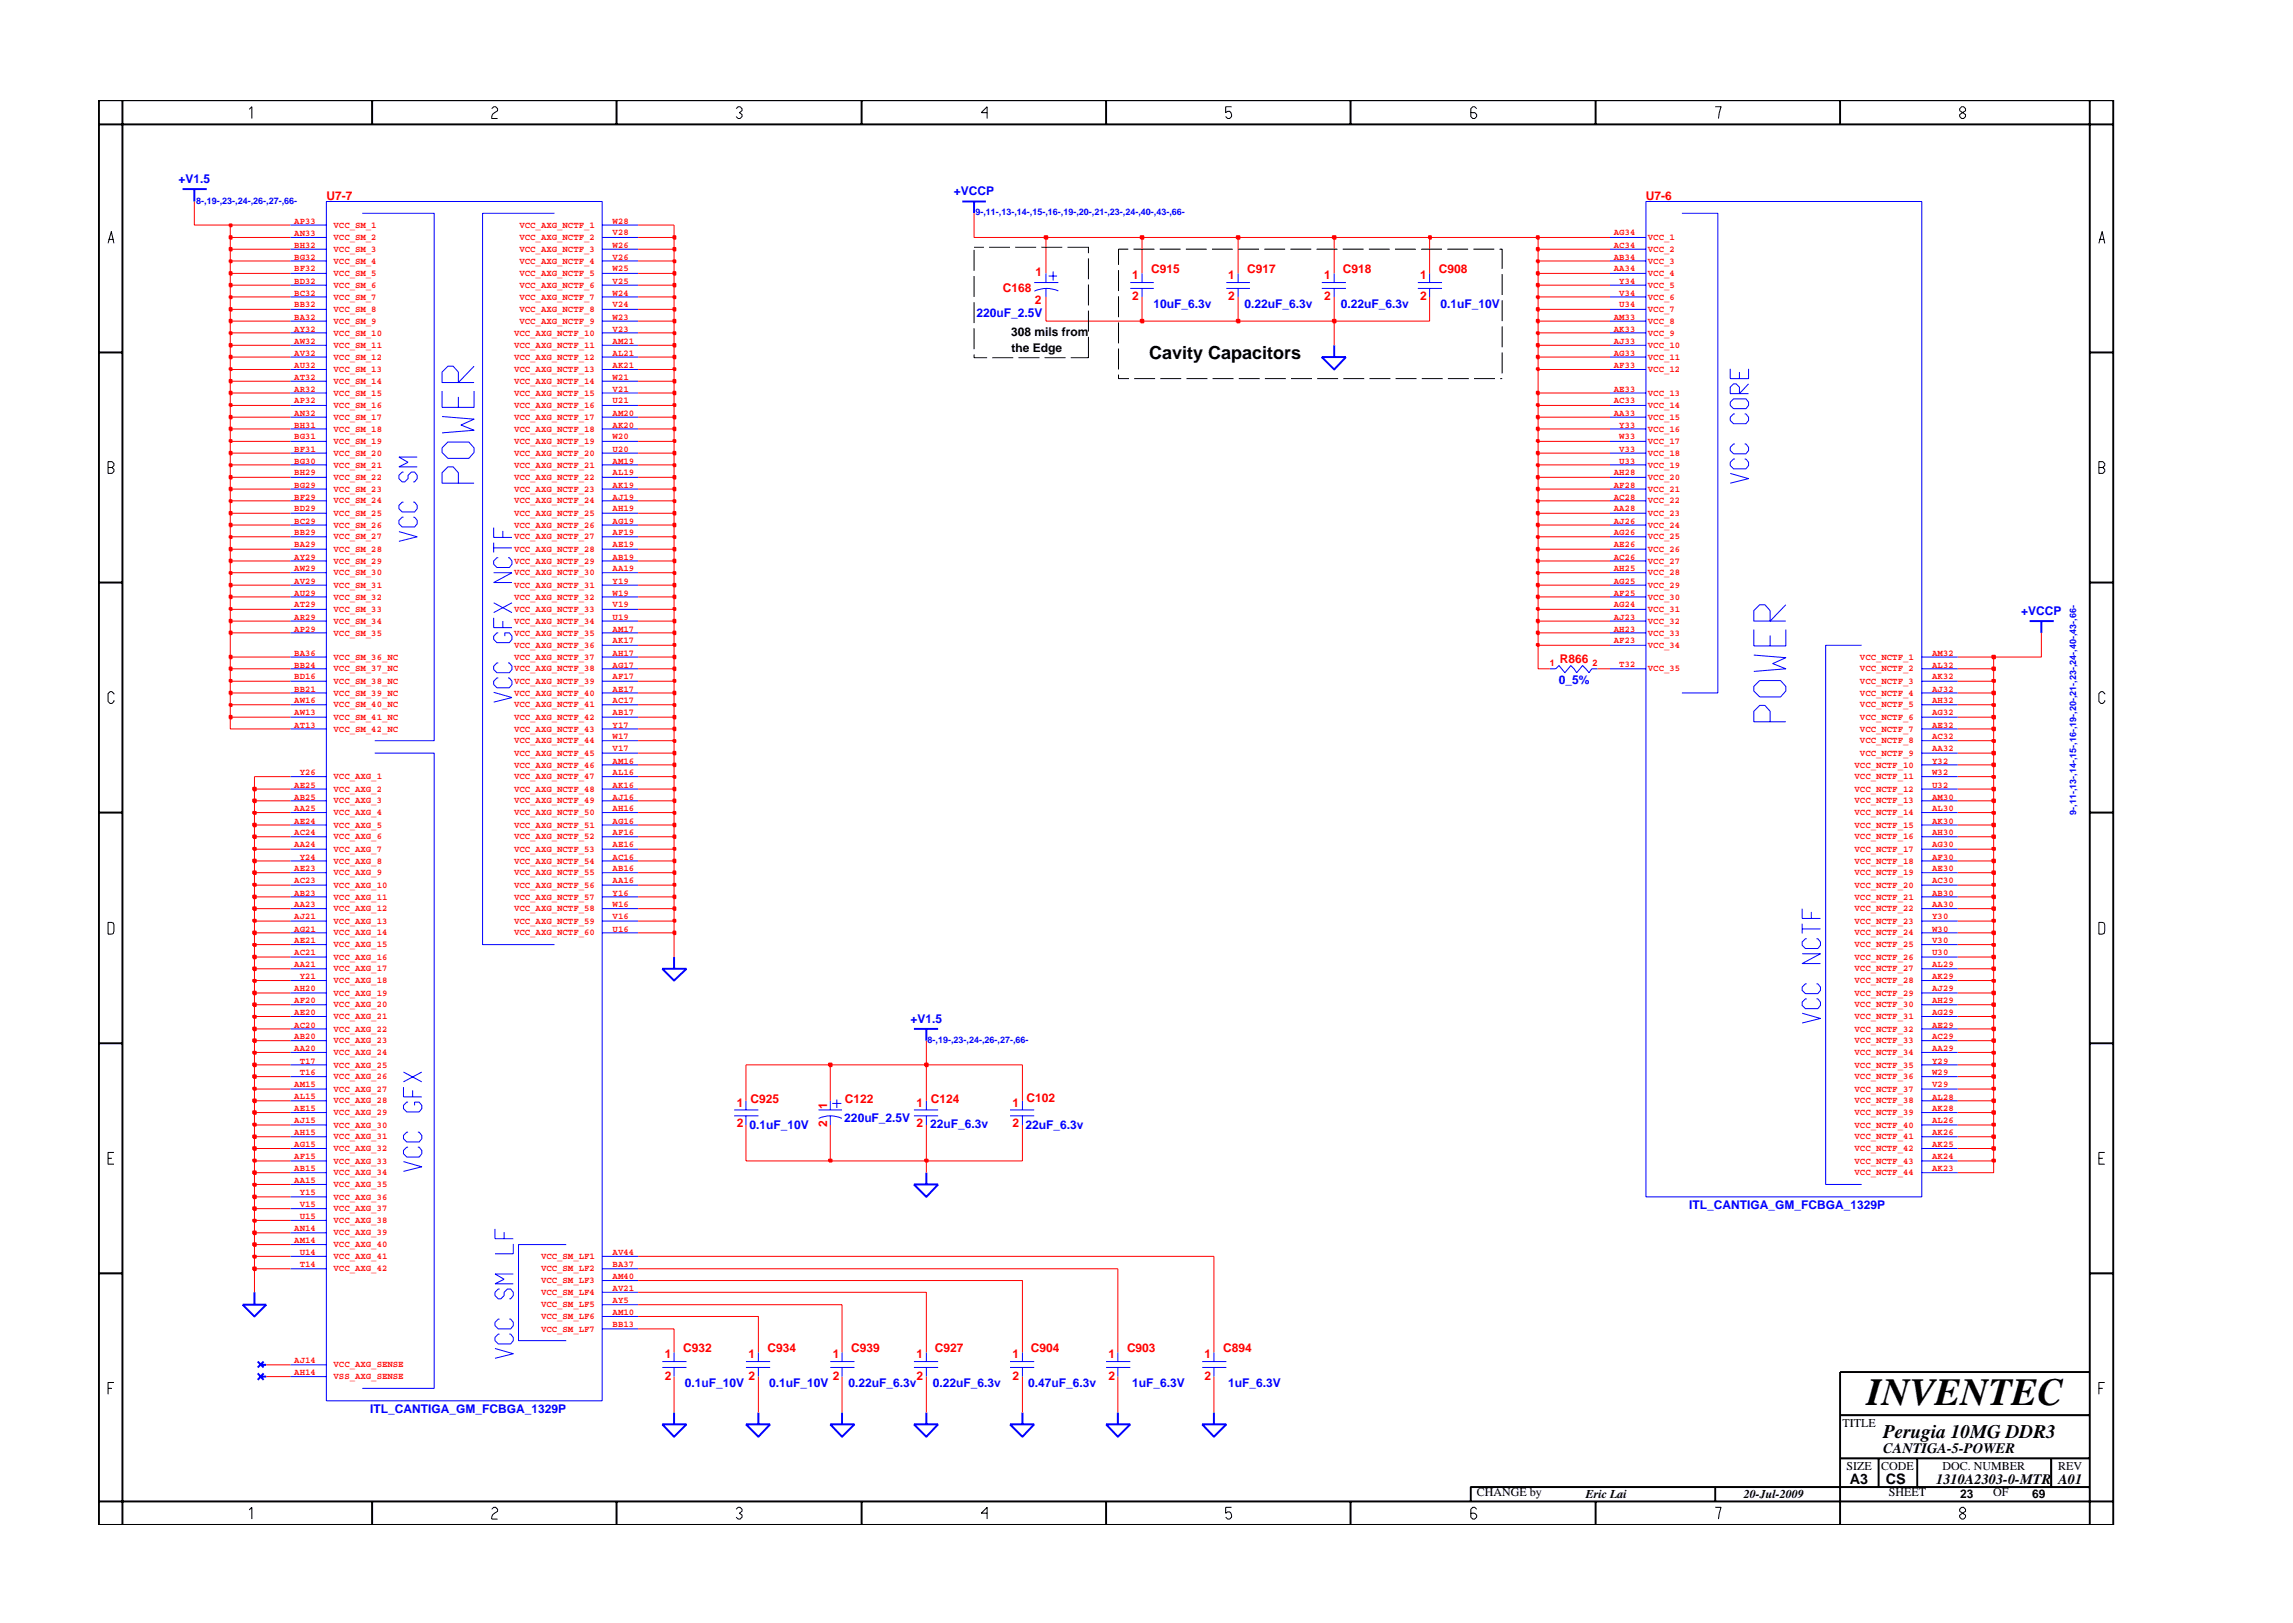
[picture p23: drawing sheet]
<svg xmlns="http://www.w3.org/2000/svg" width="297mm" height="210mm" viewBox="0 0 297 210" stroke-linecap="round" stroke-linejoin="round" font-family="sans-serif">
<defs><g id="words">
<text font-size="5" x="241.8" y="182">INVENTEC</text>
<text font-size="2.5" x="244" y="186.3">Perugia 10MG DDR3</text>
<text font-size="2.3" x="148.9" y="46.4">Cavity Capacitors</text>
<g font-size="1.9">
<text x="244" y="188.2">CANTIGA-5-POWER</text>
<text x="239.6" y="192.2">A3</text>
<text x="244.3" y="192.3">CS</text>
<text x="250.8" y="192.2">1310A2303-0-MTR A01</text>
</g>
<g font-size="1.6" fill="#00f">
<text x="23.1" y="23.7">+V1.5</text>
<text x="123.6" y="25.3">+VCCP</text>
<text x="126.5" y="41.1">220uF_2.5V</text>
<text x="149.4" y="39.9">10uF_6.3v</text>
<text x="161.2" y="39.9">0.22uF_6.3v</text>
<text x="173.7" y="39.9">0.22uF_6.3v</text>
<text x="186.6" y="39.9">0.1uF_10V</text>
<text x="261.8" y="79.7">+VCCP</text>
<text x="201.9" y="88.6">0_5%</text>
<text x="117.9" y="132.5">+V1.5</text>
<text x="97.1" y="146.3">0.1uF_10V</text>
<text x="109.4" y="145.3">220uF_2.5V</text>
<text x="120.5" y="146.1">22uF_6.3v</text>
<text x="132.8" y="146.2">22uF_6.3v</text>
<text x="218.8" y="156.6">ITL_CANTIGA_GM_FCBGA_1329P</text>
<text x="88.7" y="179.7">0.1uF_10V</text>
<text x="99.6" y="179.7">0.1uF_10V</text>
<text x="109.9" y="179.7">0.22uF_6.3v</text>
<text x="120.8" y="179.7">0.22uF_6.3v</text>
<text x="133.2" y="179.7">0.47uF_6.3v</text>
<text x="146.6" y="179.7">1uF_6.3V</text>
<text x="159.1" y="179.7">1uF_6.3V</text>
<text x="47.9" y="183">ITL_CANTIGA_GM_FCBGA_1329P</text>
</g>
<g font-size="1.6" fill="#f00">
<text x="42.3" y="25.9">U7-7</text>
<text x="213.2" y="25.9">U7-6</text>
<text x="134.1" y="35.8">1</text>
<text x="149.1" y="35.4">C915</text>
<text x="161.6" y="35.4">C917</text>
<text x="173.9" y="35.4">C918</text>
<text x="186.4" y="35.4">C908</text>
<text x="129.9" y="37.8">C168</text>
<text x="134" y="39.4">2</text>
<text x="146.7" y="36.2">1</text>
<text x="146.7" y="38.9">2</text>
<text x="159.1" y="36.2">1</text>
<text x="159.1" y="38.9">2</text>
<text x="171.5" y="36.2">1</text>
<text x="171.5" y="38.9">2</text>
<text x="184" y="36.2">1</text>
<text x="184" y="38.9">2</text>
<text x="202" y="85.9">R866</text>
<text x="95.4" y="143.4">1</text>
<text x="97.2" y="142.9">C925</text>
<text x="107.2" y="143.6" transform="rotate(-90 107.2 143.6)">1</text>
<text x="109.4" y="142.8">C122</text>
<text x="118.7" y="143.4">1</text>
<text x="120.6" y="142.8">C124</text>
<text x="131.2" y="143.4">1</text>
<text x="133" y="142.8">C102</text>
<text x="95.4" y="146.1">2</text>
<text x="107.2" y="146" transform="rotate(-90 107.2 146)">2</text>
<text x="118.7" y="146.1">2</text>
<text x="131.2" y="146.1">2</text>
<text x="86.1" y="176">1</text>
<text x="86.1" y="178.7">2</text>
<text x="88.5" y="175.2">C932</text>
<text x="97" y="176">1</text>
<text x="97" y="178.7">2</text>
<text x="99.4" y="175.2">C934</text>
<text x="107.9" y="176">1</text>
<text x="107.9" y="178.7">2</text>
<text x="110.3" y="175.2">C939</text>
<text x="118.7" y="176">1</text>
<text x="118.7" y="178.7">2</text>
<text x="121.1" y="175.2">C927</text>
<text x="131.2" y="176">1</text>
<text x="131.2" y="178.7">2</text>
<text x="133.5" y="175.2">C904</text>
<text x="143.6" y="176">1</text>
<text x="143.6" y="178.7">2</text>
<text x="146" y="175.2">C903</text>
<text x="156.1" y="176">1</text>
<text x="156.1" y="178.7">2</text>
<text x="158.4" y="175.2">C894</text>
</g>
<g font-size="1.6">
<text x="131" y="43.5">308 mils from</text>
<text x="131" y="45.6">the Edge</text>
<text x="238.7" y="184.8">TITLE</text>
<text x="239.2" y="190.4">SIZE</text>
<text x="243.7" y="190.4">CODE</text>
<text x="251.6" y="190.4">DOC. NUMBER</text>
<text x="266.6" y="190.4">REV</text>
<text x="191.3" y="193.9">CHANGE by</text>
<text x="205.4" y="194.1">Eric Lai</text>
<text x="225.9" y="194.1">20-Jul-2009</text>
<text x="244.7" y="193.9">SHEET</text>
<text x="253.9" y="194.1">23</text>
<text x="258.2" y="193.9">OF</text>
<text x="263.3" y="194.1">69</text>
</g>
<g font-size="1.2" fill="#00f">
<text x="25.4" y="26.4">8-,19-,23-,24-,26-,27-,66-</text>
<text x="126.4" y="27.9">9-,11-,13-,14-,15-,16-,19-,20-,21-,23-,24-,40-,43-,66-</text>
<text x="268.9" y="105.6" transform="rotate(-90 268.9 105.6)">9-,11-,13-,14-,15-,16-,19-,20-,21-,23-,24-,40-,43-,66-</text>
<text x="120.2" y="135.1">8-,19-,23-,24-,26-,27-,66-</text>
</g>
<g font-size="1.2" fill="#f00">
<text x="38.1" y="29">AP33</text>
<text x="43.2" y="29.5">VCC_SM_1</text>
<text x="67.3" y="29.5">VCC_AXG_NCTF_1</text>
<text x="79.4" y="29">W28</text>
<text x="38.1" y="35.2">BF32</text>
<text x="38.1" y="32.1">BH32</text>
<text x="38.1" y="33.6">BG32</text>
<text x="38.1" y="30.5">AN33</text>
<text x="43.2" y="35.8">VCC_SM_5</text>
<text x="43.2" y="32.6">VCC_SM_3</text>
<text x="43.2" y="34.2">VCC_SM_4</text>
<text x="43.2" y="31.1">VCC_SM_2</text>
<text x="67.3" y="31.1">VCC_AXG_NCTF_2</text>
<text x="67.3" y="34.2">VCC_AXG_NCTF_4</text>
<text x="67.3" y="35.8">VCC_AXG_NCTF_5</text>
<text x="67.3" y="32.6">VCC_AXG_NCTF_3</text>
<text x="79.4" y="30.5">V28</text>
<text x="79.4" y="33.6">V26</text>
<text x="79.4" y="35.2">W25</text>
<text x="79.4" y="32.1">W26</text>
<text x="209.1" y="33.6">AB34</text>
<text x="209.1" y="30.5">AG34</text>
<text x="209.1" y="32.1">AC34</text>
<text x="209.1" y="35.2">AA34</text>
<text x="213.5" y="34.2">VCC_3</text>
<text x="213.5" y="35.8">VCC_4</text>
<text x="213.5" y="31.1">VCC_1</text>
<text x="213.5" y="32.6">VCC_2</text>
<text x="38.1" y="36.8">BD32</text>
<text x="38.1" y="38.3">BC32</text>
<text x="38.1" y="39.8">BB32</text>
<text x="38.1" y="41.4">BA32</text>
<text x="43.2" y="37.3">VCC_SM_6</text>
<text x="43.2" y="38.8">VCC_SM_7</text>
<text x="43.2" y="40.4">VCC_SM_8</text>
<text x="43.2" y="41.9">VCC_SM_9</text>
<text x="67.3" y="37.3">VCC_AXG_NCTF_6</text>
<text x="67.3" y="38.8">VCC_AXG_NCTF_7</text>
<text x="67.3" y="40.4">VCC_AXG_NCTF_8</text>
<text x="67.3" y="41.9">VCC_AXG_NCTF_9</text>
<text x="79.4" y="36.8">V25</text>
<text x="79.4" y="38.3">W24</text>
<text x="79.4" y="39.8">V24</text>
<text x="79.4" y="41.4">W23</text>
<text x="209.1" y="41.4">AM33</text>
<text x="209.8" y="36.8">Y34</text>
<text x="209.8" y="38.3">V34</text>
<text x="209.8" y="39.8">U34</text>
<text x="213.5" y="37.3">VCC_5</text>
<text x="213.5" y="38.8">VCC_6</text>
<text x="213.5" y="40.4">VCC_7</text>
<text x="213.5" y="41.9">VCC_8</text>
<text x="38.1" y="47.6">AU32</text>
<text x="38.1" y="43">AY32</text>
<text x="38.1" y="44.6">AW32</text>
<text x="38.1" y="46.1">AV32</text>
<text x="43.2" y="43.5">VCC_SM_10</text>
<text x="43.2" y="45.1">VCC_SM_11</text>
<text x="43.2" y="46.6">VCC_SM_12</text>
<text x="66.6" y="43.5">VCC_AXG_NCTF_10</text>
<text x="66.6" y="45.1">VCC_AXG_NCTF_11</text>
<text x="66.6" y="46.6">VCC_AXG_NCTF_12</text>
<text x="79.4" y="43">V23</text>
<text x="79.4" y="44.6">AM21</text>
<text x="79.4" y="46.1">AL21</text>
<text x="79.4" y="47.6">AK21</text>
<text x="209.1" y="44.6">AJ33</text>
<text x="209.1" y="46.1">AG33</text>
<text x="209.1" y="47.6">AF33</text>
<text x="209.1" y="43">AK33</text>
<text x="213.5" y="45.1">VCC_10</text>
<text x="213.5" y="46.6">VCC_11</text>
<text x="213.5" y="43.5">VCC_9</text>
<text x="38.1" y="49.2">AT32</text>
<text x="38.1" y="50.7">AR32</text>
<text x="38.1" y="52.3">AP32</text>
<text x="38.1" y="53.9">AN32</text>
<text x="43.2" y="48.2">VCC_SM_13</text>
<text x="43.2" y="49.7">VCC_SM_14</text>
<text x="43.2" y="51.3">VCC_SM_15</text>
<text x="43.2" y="52.9">VCC_SM_16</text>
<text x="66.6" y="48.2">VCC_AXG_NCTF_13</text>
<text x="66.6" y="49.7">VCC_AXG_NCTF_14</text>
<text x="66.6" y="51.3">VCC_AXG_NCTF_15</text>
<text x="66.6" y="52.9">VCC_AXG_NCTF_16</text>
<text x="79.4" y="53.9">AM20</text>
<text x="79.4" y="49.2">W21</text>
<text x="79.4" y="50.7">V21</text>
<text x="79.4" y="52.3">U21</text>
<text x="209.1" y="50.7">AE33</text>
<text x="209.1" y="52.3">AC33</text>
<text x="209.1" y="53.9">AA33</text>
<text x="213.5" y="48.2">VCC_12</text>
<text x="213.5" y="51.3">VCC_13</text>
<text x="213.5" y="52.9">VCC_14</text>
<text x="38.1" y="55.4">BH31</text>
<text x="38.1" y="56.9">BG31</text>
<text x="38.1" y="58.5">BF31</text>
<text x="43.2" y="54.4">VCC_SM_17</text>
<text x="43.2" y="55.9">VCC_SM_18</text>
<text x="43.2" y="57.5">VCC_SM_19</text>
<text x="43.2" y="59">VCC_SM_20</text>
<text x="66.6" y="54.4">VCC_AXG_NCTF_17</text>
<text x="66.6" y="55.9">VCC_AXG_NCTF_18</text>
<text x="66.6" y="57.5">VCC_AXG_NCTF_19</text>
<text x="66.6" y="59">VCC_AXG_NCTF_20</text>
<text x="79.4" y="55.4">AK20</text>
<text x="79.4" y="56.9">W20</text>
<text x="79.4" y="58.5">U20</text>
<text x="209.8" y="55.4">Y33</text>
<text x="209.8" y="56.9">W33</text>
<text x="209.8" y="58.5">V33</text>
<text x="213.5" y="54.4">VCC_15</text>
<text x="213.5" y="55.9">VCC_16</text>
<text x="213.5" y="57.5">VCC_17</text>
<text x="213.5" y="59">VCC_18</text>
<text x="38.1" y="60.1">BG30</text>
<text x="38.1" y="61.6">BH29</text>
<text x="38.1" y="63.2">BG29</text>
<text x="38.1" y="64.7">BF29</text>
<text x="43.2" y="60.6">VCC_SM_21</text>
<text x="43.2" y="62.2">VCC_SM_22</text>
<text x="43.2" y="63.7">VCC_SM_23</text>
<text x="43.2" y="65.2">VCC_SM_24</text>
<text x="66.6" y="60.6">VCC_AXG_NCTF_21</text>
<text x="66.6" y="62.2">VCC_AXG_NCTF_22</text>
<text x="66.6" y="63.7">VCC_AXG_NCTF_23</text>
<text x="66.6" y="65.2">VCC_AXG_NCTF_24</text>
<text x="79.4" y="60.1">AM19</text>
<text x="79.4" y="61.6">AL19</text>
<text x="79.4" y="63.2">AK19</text>
<text x="79.4" y="64.7">AJ19</text>
<text x="209.1" y="61.6">AH28</text>
<text x="209.1" y="63.2">AF28</text>
<text x="209.1" y="64.7">AC28</text>
<text x="209.8" y="60.1">U33</text>
<text x="213.5" y="60.6">VCC_19</text>
<text x="213.5" y="62.2">VCC_20</text>
<text x="213.5" y="63.7">VCC_21</text>
<text x="213.5" y="65.2">VCC_22</text>
<text x="38.1" y="70.9">BA29</text>
<text x="38.1" y="66.2">BD29</text>
<text x="38.1" y="67.8">BC29</text>
<text x="38.1" y="69.4">BB29</text>
<text x="43.2" y="71.5">VCC_SM_28</text>
<text x="43.2" y="66.8">VCC_SM_25</text>
<text x="43.2" y="68.4">VCC_SM_26</text>
<text x="43.2" y="69.9">VCC_SM_27</text>
<text x="66.6" y="66.8">VCC_AXG_NCTF_25</text>
<text x="66.6" y="68.4">VCC_AXG_NCTF_26</text>
<text x="66.6" y="69.9">VCC_AXG_NCTF_27</text>
<text x="66.6" y="71.5">VCC_AXG_NCTF_28</text>
<text x="79.4" y="66.2">AH19</text>
<text x="79.4" y="67.8">AG19</text>
<text x="79.4" y="69.4">AF19</text>
<text x="79.4" y="70.9">AE19</text>
<text x="209.1" y="67.8">AJ26</text>
<text x="209.1" y="69.4">AG26</text>
<text x="209.1" y="70.9">AE26</text>
<text x="209.1" y="66.2">AA28</text>
<text x="213.5" y="68.4">VCC_24</text>
<text x="213.5" y="69.9">VCC_25</text>
<text x="213.5" y="71.5">VCC_26</text>
<text x="213.5" y="66.8">VCC_23</text>
<text x="38.1" y="72.5">AY29</text>
<text x="38.1" y="74">AW29</text>
<text x="38.1" y="75.6">AV29</text>
<text x="38.1" y="77.2">AU29</text>
<text x="43.2" y="73">VCC_SM_29</text>
<text x="43.2" y="74.5">VCC_SM_30</text>
<text x="43.2" y="76.1">VCC_SM_31</text>
<text x="43.2" y="77.7">VCC_SM_32</text>
<text x="66.6" y="73">VCC_AXG_NCTF_29</text>
<text x="66.6" y="74.5">VCC_AXG_NCTF_30</text>
<text x="66.6" y="76.1">VCC_AXG_NCTF_31</text>
<text x="66.6" y="77.7">VCC_AXG_NCTF_32</text>
<text x="79.4" y="72.5">AB19</text>
<text x="79.4" y="74">AA19</text>
<text x="79.4" y="75.6">Y19</text>
<text x="79.4" y="77.2">W19</text>
<text x="209.1" y="72.5">AC26</text>
<text x="209.1" y="74">AH25</text>
<text x="209.1" y="75.6">AG25</text>
<text x="209.1" y="77.2">AF25</text>
<text x="213.5" y="73">VCC_27</text>
<text x="213.5" y="74.5">VCC_28</text>
<text x="213.5" y="76.1">VCC_29</text>
<text x="213.5" y="77.7">VCC_30</text>
<text x="38.1" y="78.7">AT29</text>
<text x="38.1" y="80.3">AR29</text>
<text x="38.1" y="81.8">AP29</text>
<text x="43.2" y="79.3">VCC_SM_33</text>
<text x="43.2" y="80.8">VCC_SM_34</text>
<text x="43.2" y="82.3">VCC_SM_35</text>
<text x="66.6" y="79.3">VCC_AXG_NCTF_33</text>
<text x="66.6" y="80.8">VCC_AXG_NCTF_34</text>
<text x="66.6" y="82.3">VCC_AXG_NCTF_35</text>
<text x="66.6" y="83.9">VCC_AXG_NCTF_36</text>
<text x="79.4" y="78.7">V19</text>
<text x="79.4" y="80.3">U19</text>
<text x="79.4" y="81.8">AM17</text>
<text x="79.4" y="83.3">AK17</text>
<text x="209.1" y="78.7">AG24</text>
<text x="209.1" y="80.3">AJ23</text>
<text x="209.1" y="81.8">AH23</text>
<text x="209.1" y="83.3">AF23</text>
<text x="213.5" y="79.3">VCC_31</text>
<text x="213.5" y="80.8">VCC_32</text>
<text x="213.5" y="82.3">VCC_33</text>
<text x="213.5" y="83.9">VCC_34</text>
<text x="38.1" y="84.9">BA36</text>
<text x="38.1" y="86.5">BB24</text>
<text x="38.1" y="88">BD16</text>
<text x="38.1" y="89.6">BB21</text>
<text x="43.2" y="85.5">VCC_SM_36_NC</text>
<text x="43.2" y="87">VCC_SM_37_NC</text>
<text x="43.2" y="88.6">VCC_SM_38_NC</text>
<text x="66.6" y="85.5">VCC_AXG_NCTF_37</text>
<text x="66.6" y="87">VCC_AXG_NCTF_38</text>
<text x="66.6" y="88.6">VCC_AXG_NCTF_39</text>
<text x="79.4" y="89.6">AE17</text>
<text x="79.4" y="84.9">AH17</text>
<text x="79.4" y="86.5">AG17</text>
<text x="79.4" y="88">AF17</text>
<text x="200.8" y="86.3">1</text>
<text x="206.3" y="86.3">2</text>
<text x="209.8" y="86.5">T32</text>
<text x="213.5" y="87">VCC_35</text>
<text x="240.9" y="87">VCC_NCTF_2</text>
<text x="240.9" y="88.6">VCC_NCTF_3</text>
<text x="240.9" y="85.5">VCC_NCTF_1</text>
<text x="250.3" y="89.6">AJ32</text>
<text x="250.3" y="86.5">AL32</text>
<text x="250.3" y="88">AK32</text>
<text x="250.3" y="84.9">AM32</text>
<text x="38.1" y="94.3">AT13</text>
<text x="38.1" y="91.1">AW16</text>
<text x="38.1" y="92.7">AW13</text>
<text x="43.2" y="94.8">VCC_SM_42_NC</text>
<text x="43.2" y="90.1">VCC_SM_39_NC</text>
<text x="43.2" y="91.6">VCC_SM_40_NC</text>
<text x="43.2" y="93.3">VCC_SM_41_NC</text>
<text x="66.6" y="90.1">VCC_AXG_NCTF_40</text>
<text x="66.6" y="91.6">VCC_AXG_NCTF_41</text>
<text x="66.6" y="93.3">VCC_AXG_NCTF_42</text>
<text x="66.6" y="94.8">VCC_AXG_NCTF_43</text>
<text x="79.4" y="91.1">AC17</text>
<text x="79.4" y="92.7">AB17</text>
<text x="79.4" y="94.3">Y17</text>
<text x="79.4" y="95.8">W17</text>
<text x="240.9" y="90.1">VCC_NCTF_4</text>
<text x="240.9" y="91.6">VCC_NCTF_5</text>
<text x="240.9" y="93.3">VCC_NCTF_6</text>
<text x="240.9" y="94.8">VCC_NCTF_7</text>
<text x="250.3" y="95.8">AC32</text>
<text x="250.3" y="91.1">AH32</text>
<text x="250.3" y="92.7">AG32</text>
<text x="250.3" y="94.3">AE32</text>
<text x="38.8" y="100.4">Y26</text>
<text x="43.2" y="101">VCC_AXG_1</text>
<text x="66.6" y="96.3">VCC_AXG_NCTF_44</text>
<text x="66.6" y="97.9">VCC_AXG_NCTF_45</text>
<text x="66.6" y="99.4">VCC_AXG_NCTF_46</text>
<text x="66.6" y="101">VCC_AXG_NCTF_47</text>
<text x="79.4" y="97.3">V17</text>
<text x="79.4" y="98.9">AM16</text>
<text x="79.4" y="100.4">AL16</text>
<text x="240.2" y="99.4">VCC_NCTF_10</text>
<text x="240.2" y="101">VCC_NCTF_11</text>
<text x="240.9" y="97.9">VCC_NCTF_9</text>
<text x="240.9" y="96.3">VCC_NCTF_8</text>
<text x="250.3" y="97.3">AA32</text>
<text x="250.3" y="98.9">Y32</text>
<text x="250.3" y="100.4">W32</text>
<text x="38.1" y="105.1">AA25</text>
<text x="38.1" y="106.7">AE24</text>
<text x="38.1" y="102.1">AE25</text>
<text x="38.1" y="103.6">AB25</text>
<text x="43.2" y="105.6">VCC_AXG_4</text>
<text x="43.2" y="107.2">VCC_AXG_5</text>
<text x="43.2" y="102.6">VCC_AXG_2</text>
<text x="43.2" y="104.1">VCC_AXG_3</text>
<text x="66.6" y="102.6">VCC_AXG_NCTF_48</text>
<text x="66.6" y="104.1">VCC_AXG_NCTF_49</text>
<text x="66.6" y="105.6">VCC_AXG_NCTF_50</text>
<text x="66.6" y="107.2">VCC_AXG_NCTF_51</text>
<text x="79.4" y="102.1">AK16</text>
<text x="79.4" y="103.6">AJ16</text>
<text x="79.4" y="105.1">AH16</text>
<text x="79.4" y="106.7">AG16</text>
<text x="240.2" y="102.6">VCC_NCTF_12</text>
<text x="240.2" y="104.1">VCC_NCTF_13</text>
<text x="240.2" y="105.6">VCC_NCTF_14</text>
<text x="240.2" y="107.2">VCC_NCTF_15</text>
<text x="250.3" y="102.1">U32</text>
<text x="250.3" y="103.6">AM30</text>
<text x="250.3" y="105.1">AL30</text>
<text x="250.3" y="106.7">AK30</text>
<text x="38.1" y="108.2">AC24</text>
<text x="38.1" y="109.8">AA24</text>
<text x="38.1" y="112.9">AE23</text>
<text x="38.8" y="111.4">Y24</text>
<text x="43.2" y="108.7">VCC_AXG_6</text>
<text x="43.2" y="110.4">VCC_AXG_7</text>
<text x="43.2" y="111.9">VCC_AXG_8</text>
<text x="43.2" y="113.4">VCC_AXG_9</text>
<text x="66.6" y="111.9">VCC_AXG_NCTF_54</text>
<text x="66.6" y="113.4">VCC_AXG_NCTF_55</text>
<text x="66.6" y="108.7">VCC_AXG_NCTF_52</text>
<text x="66.6" y="110.4">VCC_AXG_NCTF_53</text>
<text x="79.4" y="111.4">AC16</text>
<text x="79.4" y="112.9">AB16</text>
<text x="79.4" y="108.2">AF16</text>
<text x="79.4" y="109.8">AE16</text>
<text x="240.2" y="108.7">VCC_NCTF_16</text>
<text x="240.2" y="110.4">VCC_NCTF_17</text>
<text x="240.2" y="111.9">VCC_NCTF_18</text>
<text x="240.2" y="113.4">VCC_NCTF_19</text>
<text x="250.3" y="112.9">AE30</text>
<text x="250.3" y="108.2">AH30</text>
<text x="250.3" y="109.8">AG30</text>
<text x="250.3" y="111.4">AF30</text>
<text x="38.1" y="114.4">AC23</text>
<text x="38.1" y="116">AB23</text>
<text x="38.1" y="117.5">AA23</text>
<text x="38.1" y="119.1">AJ21</text>
<text x="43.2" y="115">VCC_AXG_10</text>
<text x="43.2" y="116.5">VCC_AXG_11</text>
<text x="43.2" y="118.1">VCC_AXG_12</text>
<text x="43.2" y="119.7">VCC_AXG_13</text>
<text x="66.6" y="115">VCC_AXG_NCTF_56</text>
<text x="66.6" y="116.5">VCC_AXG_NCTF_57</text>
<text x="66.6" y="118.1">VCC_AXG_NCTF_58</text>
<text x="66.6" y="119.7">VCC_AXG_NCTF_59</text>
<text x="79.4" y="114.4">AA16</text>
<text x="79.4" y="116">Y16</text>
<text x="79.4" y="117.5">W16</text>
<text x="79.4" y="119.1">V16</text>
<text x="240.2" y="115">VCC_NCTF_20</text>
<text x="240.2" y="116.5">VCC_NCTF_21</text>
<text x="240.2" y="118.1">VCC_NCTF_22</text>
<text x="240.2" y="119.7">VCC_NCTF_23</text>
<text x="250.3" y="114.4">AC30</text>
<text x="250.3" y="116">AB30</text>
<text x="250.3" y="117.5">AA30</text>
<text x="250.3" y="119.1">Y30</text>
<text x="38.1" y="120.7">AG21</text>
<text x="38.1" y="122.2">AE21</text>
<text x="38.1" y="123.7">AC21</text>
<text x="38.1" y="125.3">AA21</text>
<text x="43.2" y="121.2">VCC_AXG_14</text>
<text x="43.2" y="122.7">VCC_AXG_15</text>
<text x="43.2" y="124.3">VCC_AXG_16</text>
<text x="43.2" y="125.8">VCC_AXG_17</text>
<text x="66.6" y="121.2">VCC_AXG_NCTF_60</text>
<text x="79.4" y="120.7">U16</text>
<text x="240.2" y="121.2">VCC_NCTF_24</text>
<text x="240.2" y="122.7">VCC_NCTF_25</text>
<text x="240.2" y="124.3">VCC_NCTF_26</text>
<text x="240.2" y="125.8">VCC_NCTF_27</text>
<text x="250.3" y="120.7">W30</text>
<text x="250.3" y="122.2">V30</text>
<text x="250.3" y="123.7">U30</text>
<text x="250.3" y="125.3">AL29</text>
<text x="38.1" y="128.4">AH20</text>
<text x="38.1" y="130">AF20</text>
<text x="38.1" y="131.5">AE20</text>
<text x="38.8" y="126.9">Y21</text>
<text x="43.2" y="127.4">VCC_AXG_18</text>
<text x="43.2" y="129">VCC_AXG_19</text>
<text x="43.2" y="130.5">VCC_AXG_20</text>
<text x="240.2" y="127.4">VCC_NCTF_28</text>
<text x="240.2" y="129">VCC_NCTF_29</text>
<text x="240.2" y="130.5">VCC_NCTF_30</text>
<text x="250.3" y="126.9">AK29</text>
<text x="250.3" y="128.4">AJ29</text>
<text x="250.3" y="130">AH29</text>
<text x="250.3" y="131.5">AG29</text>
<text x="38.1" y="133.1">AC20</text>
<text x="38.1" y="134.6">AB20</text>
<text x="38.1" y="136.2">AA20</text>
<text x="38.8" y="137.8">T17</text>
<text x="43.2" y="132">VCC_AXG_21</text>
<text x="43.2" y="133.6">VCC_AXG_22</text>
<text x="43.2" y="135.2">VCC_AXG_23</text>
<text x="43.2" y="136.7">VCC_AXG_24</text>
<text x="240.2" y="136.7">VCC_NCTF_34</text>
<text x="240.2" y="132">VCC_NCTF_31</text>
<text x="240.2" y="133.6">VCC_NCTF_32</text>
<text x="240.2" y="135.2">VCC_NCTF_33</text>
<text x="250.3" y="134.6">AC29</text>
<text x="250.3" y="136.2">AA29</text>
<text x="250.3" y="137.8">Y29</text>
<text x="250.3" y="133.1">AE29</text>
<text x="38.1" y="140.8">AM15</text>
<text x="38.1" y="142.4">AL15</text>
<text x="38.1" y="144">AE15</text>
<text x="38.8" y="139.3">T16</text>
<text x="43.2" y="138.3">VCC_AXG_25</text>
<text x="43.2" y="139.8">VCC_AXG_26</text>
<text x="43.2" y="141.4">VCC_AXG_27</text>
<text x="43.2" y="143">VCC_AXG_28</text>
<text x="240.2" y="138.3">VCC_NCTF_35</text>
<text x="240.2" y="139.8">VCC_NCTF_36</text>
<text x="240.2" y="141.4">VCC_NCTF_37</text>
<text x="240.2" y="143">VCC_NCTF_38</text>
<text x="250.3" y="139.3">W29</text>
<text x="250.3" y="140.8">V29</text>
<text x="250.3" y="142.4">AL28</text>
<text x="250.3" y="144">AK28</text>
<text x="38.1" y="145.5">AJ15</text>
<text x="38.1" y="147.1">AH15</text>
<text x="38.1" y="148.6">AG15</text>
<text x="43.2" y="144.5">VCC_AXG_29</text>
<text x="43.2" y="146.1">VCC_AXG_30</text>
<text x="43.2" y="147.6">VCC_AXG_31</text>
<text x="43.2" y="149.1">VCC_AXG_32</text>
<text x="240.2" y="144.5">VCC_NCTF_39</text>
<text x="240.2" y="146.1">VCC_NCTF_40</text>
<text x="240.2" y="147.6">VCC_NCTF_41</text>
<text x="240.2" y="149.1">VCC_NCTF_42</text>
<text x="250.3" y="145.5">AL26</text>
<text x="250.3" y="147.1">AK26</text>
<text x="250.3" y="148.6">AK25</text>
<text x="38.1" y="151.8">AB15</text>
<text x="38.1" y="153.3">AA15</text>
<text x="38.1" y="150.1">AF15</text>
<text x="38.8" y="154.8">Y15</text>
<text x="43.2" y="152.3">VCC_AXG_34</text>
<text x="43.2" y="153.8">VCC_AXG_35</text>
<text x="43.2" y="155.4">VCC_AXG_36</text>
<text x="43.2" y="150.7">VCC_AXG_33</text>
<text x="240.2" y="150.7">VCC_NCTF_43</text>
<text x="240.2" y="152.3">VCC_NCTF_44</text>
<text x="250.3" y="150.1">AK24</text>
<text x="250.3" y="151.8">AK23</text>
<text x="38.1" y="159.5">AN14</text>
<text x="38.1" y="161.1">AM14</text>
<text x="38.8" y="156.4">V15</text>
<text x="38.8" y="157.9">U15</text>
<text x="43.2" y="156.9">VCC_AXG_37</text>
<text x="43.2" y="158.4">VCC_AXG_38</text>
<text x="43.2" y="160.1">VCC_AXG_39</text>
<text x="43.2" y="161.6">VCC_AXG_40</text>
<text x="38.8" y="162.6">U14</text>
<text x="38.8" y="164.2">T14</text>
<text x="43.2" y="163.1">VCC_AXG_41</text>
<text x="43.2" y="164.7">VCC_AXG_42</text>
<text x="70.1" y="163.1">VCC_SM_LF1</text>
<text x="70.1" y="164.7">VCC_SM_LF2</text>
<text x="70.1" y="166.2">VCC_SM_LF3</text>
<text x="70.1" y="167.8">VCC_SM_LF4</text>
<text x="79.4" y="162.6">AV44</text>
<text x="79.4" y="164.2">BA37</text>
<text x="79.4" y="165.7">AM40</text>
<text x="79.4" y="167.2">AV21</text>
<text x="70.1" y="169.4">VCC_SM_LF5</text>
<text x="70.1" y="170.9">VCC_SM_LF6</text>
<text x="70.1" y="172.5">VCC_SM_LF7</text>
<text x="79.4" y="168.9">AY5</text>
<text x="79.4" y="170.4">AM10</text>
<text x="79.4" y="171.9">BB13</text>
<text x="38.1" y="178.2">AH14</text>
<text x="38.1" y="176.6">AJ14</text>
<text x="43.2" y="178.7">VSS_AXG_SENSE</text>
<text x="43.2" y="177.2">VCC_AXG_SENSE</text>
</g>
</g></defs>
<g fill="none" stroke="#00f" stroke-width=".13">
<path d="M37.6 30.8h4.7M37.6 32.3h4.7M37.6 33.8h4.7M37.6 35.4h4.7M37.6 36.9h4.7M37.6 38.5h4.7M37.6 29.2h4.7M42.3 26.1h35.7v155.4h-35.7zM46.9 27.6h9.3v68.4h-7.7M71.8 27.6h-9.3v94.8h9.3M78 30.8h4.7M78 32.3h4.7"/>
<path d="M78 33.8h4.7M78 35.4h4.7M78 36.9h4.7M78 38.5h4.7M78 29.2h4.7M134 36.6h3.1M135.5 35.4v1.2M135.5 37.4v1.1M135.8 35.8h1.1M136.4 35.2v1.2M137.1 37.7a3.7 3.7 0 0 0-3.1 0M146.4 36.6h3.1"/>
<path d="M146.4 37.4h3.1M147.9 35.4v1.2M147.9 37.4v1.1M158.9 36.6h3M158.9 37.4h3M160.4 35.4v1.2M160.4 37.4v1.1M171.2 36.6h3.2M171.2 37.4h3.2M172.8 35.4v1.2M172.8 37.4v1.1M183.7 36.6h3.1"/>
<path d="M183.7 37.4h3.1M185.2 35.4v1.2M185.2 37.4v1.1M208.6 30.8h4.6M208.6 32.3h4.6M208.6 33.8h4.6M208.6 35.4h4.6M208.6 36.9h4.6M208.6 38.5h4.6M213.2 26.1h35.7v129h-35.7zM217.9 27.6h4.6v62.2h-4.6M37.6 40.1h4.7"/>
<path d="M37.6 41.6h4.7M37.6 43.1h4.7M37.6 44.7h4.7M37.6 46.3h4.7M37.6 47.9h4.7M37.6 50.9h4.7M37.6 52.5h4.7M37.6 54h4.7M37.6 55.6h4.7M37.6 57.2h4.7M37.6 58.7h4.7M37.6 49.4h4.7"/>
<path d="M54 59.2h-2.3l1.2 .7-1.2 .6h2.3M57.3 54l4.1 .3-1.7 .8 1.7 .6-4.1 .4M57.3 50.7v2.1h4.1v-2.1M58 57.3h2.7l.7 .7v.6l-.7 .8h-2.7l-.7-.8v-.6zM59.4 51.4v1.4M61.4 47.4l-2 2.2v-1.4l-.7-.8h-.7l-.7 .8v1.4h4.1M78 40.1h4.7M78 41.6h4.7M78 43.1h4.7M78 44.7h4.7M78 46.3h4.7M78 47.9h4.7"/>
<path d="M78 50.9h4.7M78 52.5h4.7M78 54h4.7M78 55.6h4.7M78 57.2h4.7M78 58.7h4.7M78 49.4h4.7M208.6 40.1h4.6M208.6 41.6h4.6M208.6 43.1h4.6M208.6 44.7h4.6M208.6 46.3h4.6"/>
<path d="M208.6 47.9h4.6M208.6 50.9h4.6M208.6 52.5h4.6M208.6 54h4.6M208.6 55.6h4.6M208.6 57.2h4.6M208.6 58.7h4.6M224.1 52.1l.5-.4h1.6l.3 .4v.4l-.3 .4h-1.6l-.5-.4zM224.1 47.8v1.3h2.4v-1.3M224.7 59.5h-.1l-.5 .4v.4l.5 .4h1.6l.3-.4v-.4l-.3-.4h-.2M224.7 57.5h-.1l-.5 .4v.5l.5 .4h1.6l.3-.4v-.5l-.3-.4h-.2M224.7 53.6h-.1l-.5 .4v.5l.5 .4h1.6l.3-.4v-.5l-.3-.4h-.2"/>
<path d="M225.3 48.2v.9M226.5 49.7l-1.2 1.3v-.8l-.4-.5h-.3l-.5 .5v.8h2.4M37.6 60.2h4.7M37.6 61.8h4.7M37.6 63.4h4.7M37.6 64.9h4.7M37.6 66.5h4.7M37.6 68h4.7M37.6 69.5h4.7M37.6 71.1h4.7M37.6 72.7h4.7M37.6 74.2h4.7"/>
<path d="M37.6 75.8h4.7M37.6 77.3h4.7M37.6 78.9h4.7M51.7 68.9l2.3 .6-2.3 .6M52.3 67h-.2l-.4 .4v.4l.4 .5h1.6l.3-.5v-.4l-.3-.4h-.2M52.3 65.1h-.2l-.4 .4v.4l.4 .4h1.6l.3-.4v-.4l-.3-.4h-.2M52.3 61.2h-.2l-.4 .4v.4l.4 .4h.3l.5-.4v-.4l.4-.4h.4l.3 .4v.4l-.3 .4h-.2M59.4 62.6v-1.4l-.7-.7h-.7l-.7 .7v1.4h4.1M64 74.2h2.3l-2.3 1.3h2.3M64 68.4v1.2h2.3M64 70.3v1.3M64 78.1l2.3 1.3"/>
<path d="M64 71h2.3M64.5 72.2h-.1l-.4 .5v.4l.4 .4h1.6l.3-.4v-.4l-.3-.5h-.2M65.1 68.8v.8M66.3 78.1l-2.3 1.3M78 60.2h4.7M78 61.8h4.7M78 63.4h4.7M78 64.9h4.7M78 66.5h4.7M78 68h4.7M78 69.5h4.7M78 71.1h4.7"/>
<path d="M78 72.7h4.7M78 74.2h4.7M78 75.8h4.7M78 77.3h4.7M78 78.9h4.7M208.6 60.2h4.6M208.6 61.8h4.6M208.6 63.4h4.6M208.6 64.9h4.6M208.6 66.5h4.6M208.6 68h4.6M208.6 69.5h4.6"/>
<path d="M208.6 71.1h4.6M208.6 72.7h4.6M208.6 74.2h4.6M208.6 75.8h4.6M208.6 77.3h4.6M208.6 78.9h4.6M224.1 61.3l2.4 .7-2.4 .6M231.3 78.3l-2 2.2v-1.4l-.7-.8h-.6l-.8 .8v1.4h4.1M37.6 85.1h4.7M37.6 86.6h4.7M37.6 88.3h4.7M37.6 89.8h4.7"/>
<path d="M37.6 91.3h4.7M37.6 92.9h4.7M37.6 94.4h4.7M37.6 80.5h4.7M37.6 82h4.7M48.5 97.6h7.7v82.3h-9.3M64 89.7l2.3 .7-2.3 .6M64 80v1.3h2.3M64.5 87.8h-.1l-.4 .5v.4l.4 .4h1.6l.3-.4v-.4l-.3-.5h-.2M64.5 85.9h-.1l-.4 .4v.4l.4 .5h1.6l.3-.5v-.4l-.3-.4h-.2M64.5 82h-.1l-.4 .4v.4l.4 .5h1.6l.3-.5v-.4l-.3-.4h-.6v.4M65.1 80.5v.8"/>
<path d="M78 85.1h4.7M78 97.6h4.7M78 99.1h4.7M78 86.6h4.7M78 88.3h4.7M78 89.8h4.7M78 91.3h4.7M78 92.9h4.7M78 94.4h4.7M78 96h4.7M78 80.5h4.7M78 82h4.7"/>
<path d="M78 83.6h4.7M200.8 86.6h.7l.5-.4 .7 1 .8-1 .7 1 .8-1 .9 1 .3-.6h.8M208.6 86.6h4.6M208.6 80.5h4.6M208.6 82h4.6M208.6 83.6h4.6M227.2 88.9l.8-.7h2.7l.6 .7v.6l-.6 .8h-2.7l-.8-.8zM227.2 84.9l4.1 .3-1.7 .8 1.7 .6-4.1 .4M227.2 81.6v2.1h4.1v-2.1M229.3 93.5v-1.4l-.7-.7h-.6l-.8 .7v1.4h4.1M229.3 82.3v1.4M241.2 83.6h-4.7v69.8h4.7"/>
<path d="M248.9 85.1h4.7M248.9 97.6h4.7M248.9 99.1h4.7M248.9 86.6h4.7M248.9 88.3h4.7M248.9 89.8h4.7M248.9 91.3h4.7M248.9 92.9h4.7M248.9 94.4h4.7M248.9 96h4.7M37.6 114.7h4.7M37.6 100.6h4.7"/>
<path d="M37.6 102.2h4.7M37.6 103.7h4.7M37.6 105.3h4.7M37.6 106.9h4.7M37.6 110h4.7M37.6 111.5h4.7M37.6 113.1h4.7M37.6 108.4h4.7M37.6 116.2h4.7M37.6 117.7h4.7M37.6 119.3h4.7M78 114.7h4.7"/>
<path d="M78 100.6h4.7M78 102.2h4.7M78 103.7h4.7M78 105.3h4.7M78 106.9h4.7M78 110h4.7M78 111.5h4.7M78 113.1h4.7M78 108.4h4.7M78 116.2h4.7M78 117.7h4.7M78 119.3h4.7"/>
<path d="M233.5 117.7v1.3h2.3M233.5 119.7v1.2M234.6 118.1v.9M248.9 114.7h4.7M248.9 100.6h4.7M248.9 102.2h4.7M248.9 103.7h4.7M248.9 105.3h4.7M248.9 106.9h4.7M248.9 110h4.7M248.9 111.5h4.7M248.9 113.1h4.7"/>
<path d="M248.9 108.4h4.7M248.9 116.2h4.7M248.9 117.7h4.7M248.9 119.3h4.7M37.6 128.6h4.7M37.6 120.8h4.7M37.6 122.4h4.7M37.6 130.2h4.7M37.6 131.7h4.7M37.6 133.3h4.7M37.6 134.8h4.7M37.6 136.3h4.7"/>
<path d="M37.6 138h4.7M37.6 139.5h4.7M37.6 124h4.7M37.6 125.5h4.7M37.6 127h4.7M52.3 138.9l2.3 1.3M54.6 138.9l-2.3 1.3M78 120.8h4.7M233.5 131.3l2.3 .6-2.3 .6M233.5 123.6h2.3l-2.3 1.2h2.3M233.5 120.3h2.3M234 129.4h-.1l-.4 .4v.4l.4 .5h1.6l.3-.5v-.4l-.3-.4h-.2"/>
<path d="M234 127.5h-.1l-.4 .4v.4l.4 .4h1.6l.3-.4v-.4l-.3-.4h-.2M234 121.6h-.1l-.4 .4v.5l.4 .4h1.6l.3-.4v-.5l-.3-.4h-.2M248.9 128.6h4.7M248.9 120.8h4.7M248.9 122.4h4.7M248.9 130.2h4.7M248.9 131.7h4.7M248.9 133.3h4.7M248.9 134.8h4.7M248.9 136.3h4.7M248.9 138h4.7M248.9 139.5h4.7"/>
<path d="M248.9 124h4.7M248.9 125.5h4.7M248.9 127h4.7M37.6 148.8h4.7M37.6 142.6h4.7M37.6 144.1h4.7M37.6 145.7h4.7M37.6 147.3h4.7M37.6 150.4h4.7M37.6 141.1h4.7M37.6 151.9h4.7M37.6 153.4h4.7"/>
<path d="M37.6 155.1h4.7M37.6 156.6h4.7M37.6 158.1h4.7M37.6 159.7h4.7M52.3 150.5l2.3 .7-2.3 .6M52.3 140.8v1.3h2.3M52.9 148.6h-.2l-.4 .4v.5l.4 .4h1.6l.3-.4v-.5l-.3-.4h-.2M52.9 146.7h-.2l-.4 .4v.4l.4 .4h1.6l.3-.4v-.4l-.3-.4h-.2M52.9 142.8h-.2l-.4 .4v.4l.4 .4h1.6l.3-.4v-.4l-.3-.4h-.6v.4M53.5 141.3v.8M64.1 159.2v1.3h2.4M65.3 159.6v.9"/>
<path d="M95.1 143.8h3.1M95.1 144.6h3.1M96.6 142.6v1.2M96.6 144.6v1.1M106 143.8h3.1M106.1 144.9a3.6 3.6 0 0 1 3 0M107.6 142.6v1.2M107.6 144.6v1.1M107.8 142.9h1.2M108.4 142.4v1.1M118.4 143.8h3.1M118.4 144.6h3.1"/>
<path d="M120 142.6v1.2M120 144.6v1.1M130.8 143.8h3.2M130.8 144.6h3.2M132.4 142.6v1.2M132.4 144.6v1.1M248.9 148.8h4.7M248.9 142.6h4.7M248.9 144.1h4.7M248.9 145.7h4.7M248.9 147.3h4.7M248.9 150.4h4.7"/>
<path d="M248.9 141.1h4.7M248.9 151.9h4.7M37.6 162.8h4.7M37.6 164.4h4.7M37.6 161.2h4.7M37.6 176.8h4.7M37.6 178.3h4.7M64.1 174.7l2.4 .7-2.4 .6M64.7 172.8h-.2l-.4 .5v.4l.4 .4h1.7l.3-.4v-.4l-.3-.5h-.2M64.7 170.9h-.2l-.4 .4v.4l.4 .5h1.7l.3-.5v-.4l-.3-.4h-.2M64.7 167h-.2l-.4 .4v.4l.4 .5h.4l.4-.5v-.4l.4-.4h.5l.3 .4v.4l-.3 .5h-.2M66.5 165h-2.4l1.2 .7-1.2 .6h2.4"/>
<path d="M66.5 161.1v1.3h-2.4M73.3 161.2h-6.1v12.5h6.1M78 162.8h4.7M78 164.4h4.7M78 165.9h4.7M78 167.4h4.7M78 169h4.7M78 170.5h4.7M78 172.2h4.7M85.8 176.4h3.1M85.8 177.2h3.1M87.3 175.2v1.2"/>
<path d="M87.3 177.2v1.1M96.6 176.4h3.2M96.6 177.2h3.2M98.2 175.2v1.2M98.2 177.2v1.1M107.6 176.4h3.1M107.6 177.2h3.1M109.1 175.2v1.2M109.1 177.2v1.1M118.4 176.4h3.1M118.4 177.2h3.1M120 175.2v1.2"/>
<path d="M120 177.2v1.1M130.8 176.4h3.2M130.8 177.2h3.2M132.4 175.2v1.2M132.4 177.2v1.1M143.3 176.4h3.1M143.3 177.2h3.1M144.8 175.2v1.2M144.8 177.2v1.1M155.7 176.4h3.2M155.7 177.2h3.2M157.3 175.2v1.2"/>
<path d="M157.3 177.2v1.1"/>
</g>
<g fill="none" stroke="#00f" stroke-width=".25">
<path d="M23.7 24.5h3.1M25.2 24.5v1.6M124.7 26.1h3M126.2 26.1v1.5M171.2 46.3h3.2l-1.6 1.6zM172.8 44.7v1.6M262.9 80.5h3.2M264.4 80.5v1.5M85.8 125.5h3.1l-1.6 1.5zM87.3 124v1.5M118.4 133.3h3.1M120 133.3v1.5"/>
<path d="M118.4 153.4h3.1l-1.5 1.7zM120 151.9v1.5M31.4 169h3.1l-1.5 1.5zM33 167.4v1.6M33.4 176.4l.7 .8M33.4 177.9l.7 .9M33.7 176.8h.8M33.7 178.3h.8M34.1 176.4l-.7 .8M34.1 177.9l-.7 .9M85.8 184.5h3.1l-1.6 1.6zM87.3 183v1.5"/>
<path d="M96.6 184.5h3.2l-1.6 1.6zM98.2 183v1.5M107.6 184.5h3.1l-1.6 1.6zM109.1 183v1.5M118.4 184.5h3.1l-1.5 1.6zM120 183v1.5M130.8 184.5h3.2l-1.6 1.6zM132.4 183v1.5M143.3 184.5h3.1l-1.6 1.6zM144.8 183v1.5M155.7 184.5h3.2l-1.6 1.6zM157.3 183v1.5"/>
</g>
<g fill="none" stroke="#f00" stroke-width=".13">
<path d="M33 164.4v3M34.5 178.3h3.1M34.5 176.8h3.1M82.7 172.2h4.6v3M82.7 170.5h15.5v4.7M82.7 169h26.4v6.2M82.7 167.4h37.3v7.8M82.7 165.9h49.7v9.3M87.3 178.3v4.7M98.2 178.3v4.7M109.1 178.3v4.7M120 178.3v4.7"/>
<path d="M132.4 178.3v4.7M144.8 164.4v10.8M144.8 178.3v4.7M157.3 162.8v12.4M157.3 178.3v4.7"/>
</g>
<path d="M32.8 164.2h.3v.3h-.3z" fill="#8e2323"/>
<path d="M32.8 164.2h.3v.3h-.3z" fill="none" stroke="#f00" stroke-width=".25"/>
<path d="M33 162.8v1.6h4.6M82.7 164.4h62.1" fill="none" stroke="#f00" stroke-width=".13"/>
<path d="M32.8 162.7h.3v.2h-.3z" fill="#8e2323"/>
<path d="M32.8 162.7h.3v.2h-.3z" fill="none" stroke="#f00" stroke-width=".25"/>
<path d="M33 161.2v1.6h4.6M82.7 162.8h74.6" fill="none" stroke="#f00" stroke-width=".13"/>
<path d="M32.8 161.1h.3v.3h-.3z" fill="#8e2323"/>
<path d="M32.8 161.1h.3v.3h-.3z" fill="none" stroke="#f00" stroke-width=".25"/>
<path d="M33 159.7v1.5h4.6" fill="none" stroke="#f00" stroke-width=".13"/>
<path d="M32.8 159.5h.3v.4h-.3z" fill="#8e2323"/>
<path d="M32.8 159.5h.3v.4h-.3z" fill="none" stroke="#f00" stroke-width=".25"/>
<path d="M33 158.1v1.6h4.6" fill="none" stroke="#f00" stroke-width=".13"/>
<path d="M32.8 158h.3v.3h-.3z" fill="#8e2323"/>
<path d="M32.8 158h.3v.3h-.3z" fill="none" stroke="#f00" stroke-width=".25"/>
<path d="M33 156.6v1.5h4.6" fill="none" stroke="#f00" stroke-width=".13"/>
<path d="M32.8 156.4h.3v.3h-.3z" fill="#8e2323"/>
<path d="M32.8 156.4h.3v.3h-.3z" fill="none" stroke="#f00" stroke-width=".25"/>
<path d="M33 155.1v1.5h4.6" fill="none" stroke="#f00" stroke-width=".13"/>
<path d="M32.8 154.9h.3v.3h-.3z" fill="#8e2323"/>
<path d="M32.8 154.9h.3v.3h-.3z" fill="none" stroke="#f00" stroke-width=".25"/>
<path d="M33 153.4v1.7h4.6" fill="none" stroke="#f00" stroke-width=".13"/>
<path d="M32.8 153.4h.3v.2h-.3z" fill="#8e2323"/>
<path d="M32.8 153.4h.3v.2h-.3z" fill="none" stroke="#f00" stroke-width=".25"/>
<path d="M33 151.9v1.5h4.6" fill="none" stroke="#f00" stroke-width=".13"/>
<path d="M32.8 151.8h.3v.3h-.3z" fill="#8e2323"/>
<path d="M32.8 151.8h.3v.3h-.3z" fill="none" stroke="#f00" stroke-width=".25"/>
<path d="M33 150.4v1.5h4.6M120 150.4v1.5M258.3 150.4v1.5h-4.7" fill="none" stroke="#f00" stroke-width=".13"/>
<path d="M32.8 150.2h.3v.3h-.3z" fill="#8e2323"/>
<path d="M32.8 150.2h.3v.3h-.3z" fill="none" stroke="#f00" stroke-width=".25"/>
<path d="M33 148.8v1.6h4.6M96.6 145.7v4.7h11" fill="none" stroke="#f00" stroke-width=".13"/>
<path d="M107.4 150.2h.3v.3h-.3z" fill="#8e2323"/>
<path d="M107.4 150.2h.3v.3h-.3z" fill="none" stroke="#f00" stroke-width=".25"/>
<path d="M107.6 145.7v4.7h12.4" fill="none" stroke="#f00" stroke-width=".13"/>
<path d="M119.8 150.2h.4v.3h-.4z" fill="#8e2323"/>
<path d="M119.8 150.2h.4v.3h-.4z" fill="none" stroke="#f00" stroke-width=".25"/>
<path d="M120 145.7v4.7h12.4v-4.7M253.6 150.4h4.7" fill="none" stroke="#f00" stroke-width=".13"/>
<path d="M258.1 150.2h.3v.3h-.3z" fill="#8e2323"/>
<path d="M258.1 150.2h.3v.3h-.3z" fill="none" stroke="#f00" stroke-width=".25"/>
<path d="M258.3 148.8v1.6" fill="none" stroke="#f00" stroke-width=".13"/>
<path d="M32.8 148.6h.3v.4h-.3z" fill="#8e2323"/>
<path d="M32.8 148.6h.3v.4h-.3z" fill="none" stroke="#f00" stroke-width=".25"/>
<path d="M33 147.3v1.5h4.6M253.6 148.8h4.7" fill="none" stroke="#f00" stroke-width=".13"/>
<path d="M258.1 148.6h.3v.4h-.3z" fill="#8e2323"/>
<path d="M258.1 148.6h.3v.4h-.3z" fill="none" stroke="#f00" stroke-width=".25"/>
<path d="M258.3 147.3v1.5" fill="none" stroke="#f00" stroke-width=".13"/>
<path d="M32.8 147.1h.3v.3h-.3z" fill="#8e2323"/>
<path d="M32.8 147.1h.3v.3h-.3z" fill="none" stroke="#f00" stroke-width=".25"/>
<path d="M33 145.7v1.6h4.6M253.6 147.3h4.7" fill="none" stroke="#f00" stroke-width=".13"/>
<path d="M258.1 147.1h.3v.3h-.3z" fill="#8e2323"/>
<path d="M258.1 147.1h.3v.3h-.3z" fill="none" stroke="#f00" stroke-width=".25"/>
<path d="M258.3 145.7v1.6" fill="none" stroke="#f00" stroke-width=".13"/>
<path d="M32.8 145.6h.3v.2h-.3z" fill="#8e2323"/>
<path d="M32.8 145.6h.3v.2h-.3z" fill="none" stroke="#f00" stroke-width=".25"/>
<path d="M33 144.1v1.6h4.6M253.6 145.7h4.7" fill="none" stroke="#f00" stroke-width=".13"/>
<path d="M258.1 145.6h.3v.2h-.3z" fill="#8e2323"/>
<path d="M258.1 145.6h.3v.2h-.3z" fill="none" stroke="#f00" stroke-width=".25"/>
<path d="M258.3 144.1v1.6" fill="none" stroke="#f00" stroke-width=".13"/>
<path d="M32.8 144h.3v.3h-.3z" fill="#8e2323"/>
<path d="M32.8 144h.3v.3h-.3z" fill="none" stroke="#f00" stroke-width=".25"/>
<path d="M33 142.6v1.5h4.6M253.6 144.1h4.7" fill="none" stroke="#f00" stroke-width=".13"/>
<path d="M258.1 144h.3v.3h-.3z" fill="#8e2323"/>
<path d="M258.1 144h.3v.3h-.3z" fill="none" stroke="#f00" stroke-width=".25"/>
<path d="M258.3 142.6v1.5" fill="none" stroke="#f00" stroke-width=".13"/>
<path d="M32.8 142.4h.3v.4h-.3z" fill="#8e2323"/>
<path d="M32.8 142.4h.3v.4h-.3z" fill="none" stroke="#f00" stroke-width=".25"/>
<path d="M96.6 138v4.6M107.6 138v4.6M120 138v4.6M132.4 138v4.6M33 141.1v1.5h4.6M253.6 142.6h4.7" fill="none" stroke="#f00" stroke-width=".13"/>
<path d="M258.1 142.4h.3v.4h-.3z" fill="#8e2323"/>
<path d="M258.1 142.4h.3v.4h-.3z" fill="none" stroke="#f00" stroke-width=".25"/>
<path d="M258.3 141.1v1.5" fill="none" stroke="#f00" stroke-width=".13"/>
<path d="M32.8 140.9h.3v.3h-.3z" fill="#8e2323"/>
<path d="M32.8 140.9h.3v.3h-.3z" fill="none" stroke="#f00" stroke-width=".25"/>
<path d="M33 139.5v1.6h4.6M253.6 141.1h4.7" fill="none" stroke="#f00" stroke-width=".13"/>
<path d="M258.1 140.9h.3v.3h-.3z" fill="#8e2323"/>
<path d="M258.1 140.9h.3v.3h-.3z" fill="none" stroke="#f00" stroke-width=".25"/>
<path d="M258.3 139.5v1.6" fill="none" stroke="#f00" stroke-width=".13"/>
<path d="M32.8 139.3h.3v.3h-.3z" fill="#8e2323"/>
<path d="M32.8 139.3h.3v.3h-.3z" fill="none" stroke="#f00" stroke-width=".25"/>
<path d="M33 138v1.5h4.6M253.6 139.5h4.7" fill="none" stroke="#f00" stroke-width=".13"/>
<path d="M258.1 139.3h.3v.3h-.3z" fill="#8e2323"/>
<path d="M258.1 139.3h.3v.3h-.3z" fill="none" stroke="#f00" stroke-width=".25"/>
<path d="M258.3 138v1.5" fill="none" stroke="#f00" stroke-width=".13"/>
<path d="M32.8 137.8h.3v.3h-.3z" fill="#8e2323"/>
<path d="M32.8 137.8h.3v.3h-.3z" fill="none" stroke="#f00" stroke-width=".25"/>
<path d="M33 136.3v1.7h4.6M96.6 138h11" fill="none" stroke="#f00" stroke-width=".13"/>
<path d="M107.4 137.8h.3v.3h-.3z" fill="#8e2323"/>
<path d="M107.4 137.8h.3v.3h-.3z" fill="none" stroke="#f00" stroke-width=".25"/>
<path d="M107.6 138h12.4" fill="none" stroke="#f00" stroke-width=".13"/>
<path d="M119.8 137.8h.4v.3h-.4z" fill="#8e2323"/>
<path d="M119.8 137.8h.4v.3h-.4z" fill="none" stroke="#f00" stroke-width=".25"/>
<path d="M120 134.8v3.2h12.4M253.6 138h4.7" fill="none" stroke="#f00" stroke-width=".13"/>
<path d="M258.1 137.8h.3v.3h-.3z" fill="#8e2323"/>
<path d="M258.1 137.8h.3v.3h-.3z" fill="none" stroke="#f00" stroke-width=".25"/>
<path d="M258.3 136.3v1.7" fill="none" stroke="#f00" stroke-width=".13"/>
<path d="M32.8 136.3h.3v.2h-.3z" fill="#8e2323"/>
<path d="M32.8 136.3h.3v.2h-.3z" fill="none" stroke="#f00" stroke-width=".25"/>
<path d="M33 134.8v1.5h4.6M253.6 136.3h4.7" fill="none" stroke="#f00" stroke-width=".13"/>
<path d="M258.1 136.3h.3v.2h-.3z" fill="#8e2323"/>
<path d="M258.1 136.3h.3v.2h-.3z" fill="none" stroke="#f00" stroke-width=".25"/>
<path d="M258.3 134.8v1.5" fill="none" stroke="#f00" stroke-width=".13"/>
<path d="M32.8 134.6h.3v.4h-.3z" fill="#8e2323"/>
<path d="M32.8 134.6h.3v.4h-.3z" fill="none" stroke="#f00" stroke-width=".25"/>
<path d="M33 133.3v1.5h4.6M253.6 134.8h4.7" fill="none" stroke="#f00" stroke-width=".13"/>
<path d="M258.1 134.6h.3v.4h-.3z" fill="#8e2323"/>
<path d="M258.1 134.6h.3v.4h-.3z" fill="none" stroke="#f00" stroke-width=".25"/>
<path d="M258.3 133.3v1.5" fill="none" stroke="#f00" stroke-width=".13"/>
<path d="M32.8 133.1h.3v.4h-.3z" fill="#8e2323"/>
<path d="M32.8 133.1h.3v.4h-.3z" fill="none" stroke="#f00" stroke-width=".25"/>
<path d="M33 131.7v1.6h4.6M253.6 133.3h4.7" fill="none" stroke="#f00" stroke-width=".13"/>
<path d="M258.1 133.1h.3v.4h-.3z" fill="#8e2323"/>
<path d="M258.1 133.1h.3v.4h-.3z" fill="none" stroke="#f00" stroke-width=".25"/>
<path d="M258.3 131.7v1.6" fill="none" stroke="#f00" stroke-width=".13"/>
<path d="M32.8 131.6h.3v.3h-.3z" fill="#8e2323"/>
<path d="M32.8 131.6h.3v.3h-.3z" fill="none" stroke="#f00" stroke-width=".25"/>
<path d="M33 130.2v1.5h4.6M253.6 131.7h4.7" fill="none" stroke="#f00" stroke-width=".13"/>
<path d="M258.1 131.6h.3v.3h-.3z" fill="#8e2323"/>
<path d="M258.1 131.6h.3v.3h-.3z" fill="none" stroke="#f00" stroke-width=".25"/>
<path d="M258.3 130.2v1.5" fill="none" stroke="#f00" stroke-width=".13"/>
<path d="M32.8 130h.3v.3h-.3z" fill="#8e2323"/>
<path d="M32.8 130h.3v.3h-.3z" fill="none" stroke="#f00" stroke-width=".25"/>
<path d="M33 128.6v1.6h4.6M253.6 130.2h4.7" fill="none" stroke="#f00" stroke-width=".13"/>
<path d="M258.1 130h.3v.3h-.3z" fill="#8e2323"/>
<path d="M258.1 130h.3v.3h-.3z" fill="none" stroke="#f00" stroke-width=".25"/>
<path d="M258.3 128.6v1.6" fill="none" stroke="#f00" stroke-width=".13"/>
<path d="M32.8 128.5h.3v.3h-.3z" fill="#8e2323"/>
<path d="M32.8 128.5h.3v.3h-.3z" fill="none" stroke="#f00" stroke-width=".25"/>
<path d="M33 127v1.6h4.6M253.6 128.6h4.7" fill="none" stroke="#f00" stroke-width=".13"/>
<path d="M258.1 128.5h.3v.3h-.3z" fill="#8e2323"/>
<path d="M258.1 128.5h.3v.3h-.3z" fill="none" stroke="#f00" stroke-width=".25"/>
<path d="M258.3 127v1.6" fill="none" stroke="#f00" stroke-width=".13"/>
<path d="M32.8 126.9h.3v.3h-.3z" fill="#8e2323"/>
<path d="M32.8 126.9h.3v.3h-.3z" fill="none" stroke="#f00" stroke-width=".25"/>
<path d="M33 125.5v1.5h4.6M253.6 127h4.7" fill="none" stroke="#f00" stroke-width=".13"/>
<path d="M258.1 126.9h.3v.3h-.3z" fill="#8e2323"/>
<path d="M258.1 126.9h.3v.3h-.3z" fill="none" stroke="#f00" stroke-width=".25"/>
<path d="M258.3 125.5v1.5" fill="none" stroke="#f00" stroke-width=".13"/>
<path d="M32.8 125.3h.3v.4h-.3z" fill="#8e2323"/>
<path d="M32.8 125.3h.3v.4h-.3z" fill="none" stroke="#f00" stroke-width=".25"/>
<path d="M33 124v1.5h4.6M253.6 125.5h4.7" fill="none" stroke="#f00" stroke-width=".13"/>
<path d="M258.1 125.3h.3v.4h-.3z" fill="#8e2323"/>
<path d="M258.1 125.3h.3v.4h-.3z" fill="none" stroke="#f00" stroke-width=".25"/>
<path d="M258.3 124v1.5" fill="none" stroke="#f00" stroke-width=".13"/>
<path d="M32.8 123.8h.3v.3h-.3z" fill="#8e2323"/>
<path d="M32.8 123.8h.3v.3h-.3z" fill="none" stroke="#f00" stroke-width=".25"/>
<path d="M33 122.4v1.6h4.6M87.3 120.8v3.2M253.6 124h4.7" fill="none" stroke="#f00" stroke-width=".13"/>
<path d="M258.1 123.8h.3v.3h-.3z" fill="#8e2323"/>
<path d="M258.1 123.8h.3v.3h-.3z" fill="none" stroke="#f00" stroke-width=".25"/>
<path d="M258.3 122.4v1.6" fill="none" stroke="#f00" stroke-width=".13"/>
<path d="M32.8 122.3h.3v.2h-.3z" fill="#8e2323"/>
<path d="M32.8 122.3h.3v.2h-.3z" fill="none" stroke="#f00" stroke-width=".25"/>
<path d="M33 120.8v1.6h4.6M253.6 122.4h4.7" fill="none" stroke="#f00" stroke-width=".13"/>
<path d="M258.1 122.3h.3v.2h-.3z" fill="#8e2323"/>
<path d="M258.1 122.3h.3v.2h-.3z" fill="none" stroke="#f00" stroke-width=".25"/>
<path d="M258.3 120.8v1.6" fill="none" stroke="#f00" stroke-width=".13"/>
<path d="M32.8 120.7h.3v.3h-.3z" fill="#8e2323"/>
<path d="M32.8 120.7h.3v.3h-.3z" fill="none" stroke="#f00" stroke-width=".25"/>
<path d="M33 119.3v1.5h4.6M82.7 120.8h4.6" fill="none" stroke="#f00" stroke-width=".13"/>
<path d="M87.2 120.7h.3v.3h-.3z" fill="#8e2323"/>
<path d="M87.2 120.7h.3v.3h-.3z" fill="none" stroke="#f00" stroke-width=".25"/>
<path d="M87.3 119.3v1.5M253.6 120.8h4.7" fill="none" stroke="#f00" stroke-width=".13"/>
<path d="M258.1 120.7h.3v.3h-.3z" fill="#8e2323"/>
<path d="M258.1 120.7h.3v.3h-.3z" fill="none" stroke="#f00" stroke-width=".25"/>
<path d="M258.3 119.3v1.5" fill="none" stroke="#f00" stroke-width=".13"/>
<path d="M32.8 119.2h.3v.2h-.3z" fill="#8e2323"/>
<path d="M32.8 119.2h.3v.2h-.3z" fill="none" stroke="#f00" stroke-width=".25"/>
<path d="M33 117.7v1.6h4.6M82.7 119.3h4.6" fill="none" stroke="#f00" stroke-width=".13"/>
<path d="M87.2 119.2h.3v.2h-.3z" fill="#8e2323"/>
<path d="M87.2 119.2h.3v.2h-.3z" fill="none" stroke="#f00" stroke-width=".25"/>
<path d="M87.3 117.7v1.6M253.6 119.3h4.7" fill="none" stroke="#f00" stroke-width=".13"/>
<path d="M258.1 119.2h.3v.2h-.3z" fill="#8e2323"/>
<path d="M258.1 119.2h.3v.2h-.3z" fill="none" stroke="#f00" stroke-width=".25"/>
<path d="M258.3 117.7v1.6" fill="none" stroke="#f00" stroke-width=".13"/>
<path d="M32.8 117.5h.3v.4h-.3z" fill="#8e2323"/>
<path d="M32.8 117.5h.3v.4h-.3z" fill="none" stroke="#f00" stroke-width=".25"/>
<path d="M33 116.2v1.5h4.6M82.7 117.7h4.6" fill="none" stroke="#f00" stroke-width=".13"/>
<path d="M87.2 117.5h.3v.4h-.3z" fill="#8e2323"/>
<path d="M87.2 117.5h.3v.4h-.3z" fill="none" stroke="#f00" stroke-width=".25"/>
<path d="M87.3 116.2v1.5M253.6 117.7h4.7" fill="none" stroke="#f00" stroke-width=".13"/>
<path d="M258.1 117.5h.3v.4h-.3z" fill="#8e2323"/>
<path d="M258.1 117.5h.3v.4h-.3z" fill="none" stroke="#f00" stroke-width=".25"/>
<path d="M258.3 116.2v1.5" fill="none" stroke="#f00" stroke-width=".13"/>
<path d="M32.8 116h.3v.4h-.3z" fill="#8e2323"/>
<path d="M32.8 116h.3v.4h-.3z" fill="none" stroke="#f00" stroke-width=".25"/>
<path d="M33 114.7v1.5h4.6M82.7 116.2h4.6" fill="none" stroke="#f00" stroke-width=".13"/>
<path d="M87.2 116h.3v.4h-.3z" fill="#8e2323"/>
<path d="M87.2 116h.3v.4h-.3z" fill="none" stroke="#f00" stroke-width=".25"/>
<path d="M87.3 114.7v1.5M253.6 116.2h4.7" fill="none" stroke="#f00" stroke-width=".13"/>
<path d="M258.1 116h.3v.4h-.3z" fill="#8e2323"/>
<path d="M258.1 116h.3v.4h-.3z" fill="none" stroke="#f00" stroke-width=".25"/>
<path d="M258.3 114.7v1.5" fill="none" stroke="#f00" stroke-width=".13"/>
<path d="M32.8 114.5h.3v.3h-.3z" fill="#8e2323"/>
<path d="M32.8 114.5h.3v.3h-.3z" fill="none" stroke="#f00" stroke-width=".25"/>
<path d="M33 113.1v1.6h4.6M82.7 114.7h4.6" fill="none" stroke="#f00" stroke-width=".13"/>
<path d="M87.2 114.5h.3v.3h-.3z" fill="#8e2323"/>
<path d="M87.2 114.5h.3v.3h-.3z" fill="none" stroke="#f00" stroke-width=".25"/>
<path d="M87.3 113.1v1.6M253.6 114.7h4.7" fill="none" stroke="#f00" stroke-width=".13"/>
<path d="M258.1 114.5h.3v.3h-.3z" fill="#8e2323"/>
<path d="M258.1 114.5h.3v.3h-.3z" fill="none" stroke="#f00" stroke-width=".25"/>
<path d="M258.3 113.1v1.6" fill="none" stroke="#f00" stroke-width=".13"/>
<path d="M32.8 112.9h.3v.3h-.3z" fill="#8e2323"/>
<path d="M32.8 112.9h.3v.3h-.3z" fill="none" stroke="#f00" stroke-width=".25"/>
<path d="M33 111.5v1.6h4.6M82.7 113.1h4.6" fill="none" stroke="#f00" stroke-width=".13"/>
<path d="M87.2 112.9h.3v.3h-.3z" fill="#8e2323"/>
<path d="M87.2 112.9h.3v.3h-.3z" fill="none" stroke="#f00" stroke-width=".25"/>
<path d="M87.3 111.5v1.6M253.6 113.1h4.7" fill="none" stroke="#f00" stroke-width=".13"/>
<path d="M258.1 112.9h.3v.3h-.3z" fill="#8e2323"/>
<path d="M258.1 112.9h.3v.3h-.3z" fill="none" stroke="#f00" stroke-width=".25"/>
<path d="M258.3 111.5v1.6" fill="none" stroke="#f00" stroke-width=".13"/>
<path d="M32.8 111.4h.3v.3h-.3z" fill="#8e2323"/>
<path d="M32.8 111.4h.3v.3h-.3z" fill="none" stroke="#f00" stroke-width=".25"/>
<path d="M33 110v1.5h4.6M82.7 111.5h4.6" fill="none" stroke="#f00" stroke-width=".13"/>
<path d="M87.2 111.4h.3v.3h-.3z" fill="#8e2323"/>
<path d="M87.2 111.4h.3v.3h-.3z" fill="none" stroke="#f00" stroke-width=".25"/>
<path d="M87.3 110v1.5M253.6 111.5h4.7" fill="none" stroke="#f00" stroke-width=".13"/>
<path d="M258.1 111.4h.3v.3h-.3z" fill="#8e2323"/>
<path d="M258.1 111.4h.3v.3h-.3z" fill="none" stroke="#f00" stroke-width=".25"/>
<path d="M258.3 110v1.5" fill="none" stroke="#f00" stroke-width=".13"/>
<path d="M32.8 109.8h.3v.3h-.3z" fill="#8e2323"/>
<path d="M32.8 109.8h.3v.3h-.3z" fill="none" stroke="#f00" stroke-width=".25"/>
<path d="M33 108.4v1.6h4.6M82.7 110h4.6" fill="none" stroke="#f00" stroke-width=".13"/>
<path d="M87.2 109.8h.3v.3h-.3z" fill="#8e2323"/>
<path d="M87.2 109.8h.3v.3h-.3z" fill="none" stroke="#f00" stroke-width=".25"/>
<path d="M87.3 108.4v1.6M253.6 110h4.7" fill="none" stroke="#f00" stroke-width=".13"/>
<path d="M258.1 109.8h.3v.3h-.3z" fill="#8e2323"/>
<path d="M258.1 109.8h.3v.3h-.3z" fill="none" stroke="#f00" stroke-width=".25"/>
<path d="M258.3 108.4v1.6" fill="none" stroke="#f00" stroke-width=".13"/>
<path d="M32.8 108.2h.3v.4h-.3z" fill="#8e2323"/>
<path d="M32.8 108.2h.3v.4h-.3z" fill="none" stroke="#f00" stroke-width=".25"/>
<path d="M33 106.9v1.5h4.6M82.7 108.4h4.6" fill="none" stroke="#f00" stroke-width=".13"/>
<path d="M87.2 108.2h.3v.4h-.3z" fill="#8e2323"/>
<path d="M87.2 108.2h.3v.4h-.3z" fill="none" stroke="#f00" stroke-width=".25"/>
<path d="M87.3 106.9v1.5M253.6 108.4h4.7" fill="none" stroke="#f00" stroke-width=".13"/>
<path d="M258.1 108.2h.3v.4h-.3z" fill="#8e2323"/>
<path d="M258.1 108.2h.3v.4h-.3z" fill="none" stroke="#f00" stroke-width=".25"/>
<path d="M258.3 106.9v1.5" fill="none" stroke="#f00" stroke-width=".13"/>
<path d="M32.8 106.7h.3v.3h-.3z" fill="#8e2323"/>
<path d="M32.8 106.7h.3v.3h-.3z" fill="none" stroke="#f00" stroke-width=".25"/>
<path d="M33 105.3v1.6h4.6M82.7 106.9h4.6" fill="none" stroke="#f00" stroke-width=".13"/>
<path d="M87.2 106.7h.3v.3h-.3z" fill="#8e2323"/>
<path d="M87.2 106.7h.3v.3h-.3z" fill="none" stroke="#f00" stroke-width=".25"/>
<path d="M87.3 105.3v1.6M253.6 106.9h4.7" fill="none" stroke="#f00" stroke-width=".13"/>
<path d="M258.1 106.7h.3v.3h-.3z" fill="#8e2323"/>
<path d="M258.1 106.7h.3v.3h-.3z" fill="none" stroke="#f00" stroke-width=".25"/>
<path d="M258.3 105.3v1.6" fill="none" stroke="#f00" stroke-width=".13"/>
<path d="M32.8 105.2h.3v.2h-.3z" fill="#8e2323"/>
<path d="M32.8 105.2h.3v.2h-.3z" fill="none" stroke="#f00" stroke-width=".25"/>
<path d="M33 103.7v1.6h4.6M82.7 105.3h4.6" fill="none" stroke="#f00" stroke-width=".13"/>
<path d="M87.2 105.2h.3v.2h-.3z" fill="#8e2323"/>
<path d="M87.2 105.2h.3v.2h-.3z" fill="none" stroke="#f00" stroke-width=".25"/>
<path d="M87.3 103.7v1.6M253.6 105.3h4.7" fill="none" stroke="#f00" stroke-width=".13"/>
<path d="M258.1 105.2h.3v.2h-.3z" fill="#8e2323"/>
<path d="M258.1 105.2h.3v.2h-.3z" fill="none" stroke="#f00" stroke-width=".25"/>
<path d="M258.3 103.7v1.6" fill="none" stroke="#f00" stroke-width=".13"/>
<path d="M32.8 103.6h.3v.3h-.3z" fill="#8e2323"/>
<path d="M32.8 103.6h.3v.3h-.3z" fill="none" stroke="#f00" stroke-width=".25"/>
<path d="M33 102.2v1.5h4.6M82.7 103.7h4.6" fill="none" stroke="#f00" stroke-width=".13"/>
<path d="M87.2 103.6h.3v.3h-.3z" fill="#8e2323"/>
<path d="M87.2 103.6h.3v.3h-.3z" fill="none" stroke="#f00" stroke-width=".25"/>
<path d="M87.3 102.2v1.5M253.6 103.7h4.7" fill="none" stroke="#f00" stroke-width=".13"/>
<path d="M258.1 103.6h.3v.3h-.3z" fill="#8e2323"/>
<path d="M258.1 103.6h.3v.3h-.3z" fill="none" stroke="#f00" stroke-width=".25"/>
<path d="M258.3 102.2v1.5" fill="none" stroke="#f00" stroke-width=".13"/>
<path d="M32.8 102.1h.3v.3h-.3z" fill="#8e2323"/>
<path d="M32.8 102.1h.3v.3h-.3z" fill="none" stroke="#f00" stroke-width=".25"/>
<path d="M33 100.6v1.6h4.6M82.7 102.2h4.6" fill="none" stroke="#f00" stroke-width=".13"/>
<path d="M87.2 102.1h.3v.3h-.3z" fill="#8e2323"/>
<path d="M87.2 102.1h.3v.3h-.3z" fill="none" stroke="#f00" stroke-width=".25"/>
<path d="M87.3 100.6v1.6M253.6 102.2h4.7" fill="none" stroke="#f00" stroke-width=".13"/>
<path d="M258.1 102.1h.3v.3h-.3z" fill="#8e2323"/>
<path d="M258.1 102.1h.3v.3h-.3z" fill="none" stroke="#f00" stroke-width=".25"/>
<path d="M33 100.6h4.6M82.7 100.6h4.6M258.3 100.6v1.6" fill="none" stroke="#f00" stroke-width=".13"/>
<path d="M87.2 100.5h.3v.3h-.3z" fill="#8e2323"/>
<path d="M87.2 100.5h.3v.3h-.3z" fill="none" stroke="#f00" stroke-width=".25"/>
<path d="M87.3 99.1v1.5M253.6 100.6h4.7" fill="none" stroke="#f00" stroke-width=".13"/>
<path d="M258.1 100.5h.3v.3h-.3z" fill="#8e2323"/>
<path d="M258.1 100.5h.3v.3h-.3z" fill="none" stroke="#f00" stroke-width=".25"/>
<path d="M82.7 99.1h4.6M258.3 99.1v1.5" fill="none" stroke="#f00" stroke-width=".13"/>
<path d="M87.2 98.9h.3v.4h-.3z" fill="#8e2323"/>
<path d="M87.2 98.9h.3v.4h-.3z" fill="none" stroke="#f00" stroke-width=".25"/>
<path d="M87.3 97.6v1.5M253.6 99.1h4.7" fill="none" stroke="#f00" stroke-width=".13"/>
<path d="M258.1 98.9h.3v.4h-.3z" fill="#8e2323"/>
<path d="M258.1 98.9h.3v.4h-.3z" fill="none" stroke="#f00" stroke-width=".25"/>
<path d="M82.7 97.6h4.6M258.3 97.6v1.5" fill="none" stroke="#f00" stroke-width=".13"/>
<path d="M87.2 97.4h.3v.3h-.3z" fill="#8e2323"/>
<path d="M87.2 97.4h.3v.3h-.3z" fill="none" stroke="#f00" stroke-width=".25"/>
<path d="M87.3 96v1.6M253.6 97.6h4.7" fill="none" stroke="#f00" stroke-width=".13"/>
<path d="M258.1 97.4h.3v.3h-.3z" fill="#8e2323"/>
<path d="M258.1 97.4h.3v.3h-.3z" fill="none" stroke="#f00" stroke-width=".25"/>
<path d="M82.7 96h4.6M258.3 96v1.6" fill="none" stroke="#f00" stroke-width=".13"/>
<path d="M87.2 95.9h.3v.2h-.3z" fill="#8e2323"/>
<path d="M87.2 95.9h.3v.2h-.3z" fill="none" stroke="#f00" stroke-width=".25"/>
<path d="M87.3 94.4v1.6M253.6 96h4.7" fill="none" stroke="#f00" stroke-width=".13"/>
<path d="M258.1 95.9h.3v.2h-.3z" fill="#8e2323"/>
<path d="M258.1 95.9h.3v.2h-.3z" fill="none" stroke="#f00" stroke-width=".25"/>
<path d="M29.8 92.9v1.5h7.8M82.7 94.4h4.6M258.3 94.4v1.6" fill="none" stroke="#f00" stroke-width=".13"/>
<path d="M87.2 94.3h.3v.3h-.3z" fill="#8e2323"/>
<path d="M87.2 94.3h.3v.3h-.3z" fill="none" stroke="#f00" stroke-width=".25"/>
<path d="M87.3 92.9v1.5M253.6 94.4h4.7" fill="none" stroke="#f00" stroke-width=".13"/>
<path d="M258.1 94.3h.3v.3h-.3z" fill="#8e2323"/>
<path d="M258.1 94.3h.3v.3h-.3z" fill="none" stroke="#f00" stroke-width=".25"/>
<path d="M258.3 92.9v1.5" fill="none" stroke="#f00" stroke-width=".13"/>
<path d="M29.7 92.7h.3v.4h-.3z" fill="#8e2323"/>
<path d="M29.7 92.7h.3v.4h-.3z" fill="none" stroke="#f00" stroke-width=".25"/>
<path d="M29.8 91.3v1.6h7.8M82.7 92.9h4.6" fill="none" stroke="#f00" stroke-width=".13"/>
<path d="M87.2 92.7h.3v.4h-.3z" fill="#8e2323"/>
<path d="M87.2 92.7h.3v.4h-.3z" fill="none" stroke="#f00" stroke-width=".25"/>
<path d="M87.3 91.3v1.6M253.6 92.9h4.7" fill="none" stroke="#f00" stroke-width=".13"/>
<path d="M258.1 92.7h.3v.4h-.3z" fill="#8e2323"/>
<path d="M258.1 92.7h.3v.4h-.3z" fill="none" stroke="#f00" stroke-width=".25"/>
<path d="M258.3 91.3v1.6" fill="none" stroke="#f00" stroke-width=".13"/>
<path d="M29.7 91.2h.3v.3h-.3z" fill="#8e2323"/>
<path d="M29.7 91.2h.3v.3h-.3z" fill="none" stroke="#f00" stroke-width=".25"/>
<path d="M29.8 89.8v1.5h7.8M82.7 91.3h4.6" fill="none" stroke="#f00" stroke-width=".13"/>
<path d="M87.2 91.2h.3v.3h-.3z" fill="#8e2323"/>
<path d="M87.2 91.2h.3v.3h-.3z" fill="none" stroke="#f00" stroke-width=".25"/>
<path d="M87.3 89.8v1.5M253.6 91.3h4.7" fill="none" stroke="#f00" stroke-width=".13"/>
<path d="M258.1 91.2h.3v.3h-.3z" fill="#8e2323"/>
<path d="M258.1 91.2h.3v.3h-.3z" fill="none" stroke="#f00" stroke-width=".25"/>
<path d="M258.3 89.8v1.5" fill="none" stroke="#f00" stroke-width=".13"/>
<path d="M29.7 89.6h.3v.3h-.3z" fill="#8e2323"/>
<path d="M29.7 89.6h.3v.3h-.3z" fill="none" stroke="#f00" stroke-width=".25"/>
<path d="M29.8 88.3v1.5h7.8M82.7 89.8h4.6" fill="none" stroke="#f00" stroke-width=".13"/>
<path d="M87.2 89.6h.3v.3h-.3z" fill="#8e2323"/>
<path d="M87.2 89.6h.3v.3h-.3z" fill="none" stroke="#f00" stroke-width=".25"/>
<path d="M87.3 88.3v1.5M253.6 89.8h4.7" fill="none" stroke="#f00" stroke-width=".13"/>
<path d="M258.1 89.6h.3v.3h-.3z" fill="#8e2323"/>
<path d="M258.1 89.6h.3v.3h-.3z" fill="none" stroke="#f00" stroke-width=".25"/>
<path d="M258.3 88.3v1.5" fill="none" stroke="#f00" stroke-width=".13"/>
<path d="M29.7 88.1h.3v.2h-.3z" fill="#8e2323"/>
<path d="M29.7 88.1h.3v.2h-.3z" fill="none" stroke="#f00" stroke-width=".25"/>
<path d="M29.8 86.6v1.7h7.8M82.7 88.3h4.6" fill="none" stroke="#f00" stroke-width=".13"/>
<path d="M87.2 88.1h.3v.2h-.3z" fill="#8e2323"/>
<path d="M87.2 88.1h.3v.2h-.3z" fill="none" stroke="#f00" stroke-width=".25"/>
<path d="M87.3 86.6v1.7M253.6 88.3h4.7" fill="none" stroke="#f00" stroke-width=".13"/>
<path d="M258.1 88.1h.3v.2h-.3z" fill="#8e2323"/>
<path d="M258.1 88.1h.3v.2h-.3z" fill="none" stroke="#f00" stroke-width=".25"/>
<path d="M258.3 86.6v1.7" fill="none" stroke="#f00" stroke-width=".13"/>
<path d="M29.7 86.5h.3v.3h-.3z" fill="#8e2323"/>
<path d="M29.7 86.5h.3v.3h-.3z" fill="none" stroke="#f00" stroke-width=".25"/>
<path d="M29.8 85.1v1.5h7.8M82.7 86.6h4.6" fill="none" stroke="#f00" stroke-width=".13"/>
<path d="M87.2 86.5h.3v.3h-.3z" fill="#8e2323"/>
<path d="M87.2 86.5h.3v.3h-.3z" fill="none" stroke="#f00" stroke-width=".25"/>
<path d="M87.3 85.1v1.5M199.2 83.6v3h1.6M207 86.6h1.6M253.6 86.6h4.7" fill="none" stroke="#f00" stroke-width=".13"/>
<path d="M258.1 86.5h.3v.3h-.3z" fill="#8e2323"/>
<path d="M258.1 86.5h.3v.3h-.3z" fill="none" stroke="#f00" stroke-width=".25"/>
<path d="M258.3 85.1v1.5" fill="none" stroke="#f00" stroke-width=".13"/>
<path d="M29.7 84.9h.3v.4h-.3z" fill="#8e2323"/>
<path d="M29.7 84.9h.3v.4h-.3z" fill="none" stroke="#f00" stroke-width=".25"/>
<path d="M29.8 82v3.1h7.8M82.7 85.1h4.6" fill="none" stroke="#f00" stroke-width=".13"/>
<path d="M87.2 84.9h.3v.4h-.3z" fill="#8e2323"/>
<path d="M87.2 84.9h.3v.4h-.3z" fill="none" stroke="#f00" stroke-width=".25"/>
<path d="M87.3 83.6v1.5M253.6 85.1h4.7" fill="none" stroke="#f00" stroke-width=".13"/>
<path d="M258.1 84.9h.3v.4h-.3z" fill="#8e2323"/>
<path d="M258.1 84.9h.3v.4h-.3z" fill="none" stroke="#f00" stroke-width=".25"/>
<path d="M82.7 83.6h4.6M264.4 82v3.1h-6.1" fill="none" stroke="#f00" stroke-width=".13"/>
<path d="M87.2 83.4h.3v.3h-.3z" fill="#8e2323"/>
<path d="M87.2 83.4h.3v.3h-.3z" fill="none" stroke="#f00" stroke-width=".25"/>
<path d="M87.3 82v1.6" fill="none" stroke="#f00" stroke-width=".13"/>
<path d="M199.1 83.4h.2v.3h-.2z" fill="#8e2323"/>
<path d="M199.1 83.4h.2v.3h-.2z" fill="none" stroke="#f00" stroke-width=".25"/>
<path d="M199.2 82v1.6h9.4" fill="none" stroke="#f00" stroke-width=".13"/>
<path d="M29.7 81.8h.3v.4h-.3z" fill="#8e2323"/>
<path d="M29.7 81.8h.3v.4h-.3z" fill="none" stroke="#f00" stroke-width=".25"/>
<path d="M29.8 80.5v1.5h7.8M82.7 82h4.6" fill="none" stroke="#f00" stroke-width=".13"/>
<path d="M87.2 81.8h.3v.4h-.3z" fill="#8e2323"/>
<path d="M87.2 81.8h.3v.4h-.3z" fill="none" stroke="#f00" stroke-width=".25"/>
<path d="M87.3 80.5v1.5" fill="none" stroke="#f00" stroke-width=".13"/>
<path d="M199.1 81.8h.2v.4h-.2z" fill="#8e2323"/>
<path d="M199.1 81.8h.2v.4h-.2z" fill="none" stroke="#f00" stroke-width=".25"/>
<path d="M199.2 80.5v1.5h9.4" fill="none" stroke="#f00" stroke-width=".13"/>
<path d="M29.7 80.3h.3v.3h-.3z" fill="#8e2323"/>
<path d="M29.7 80.3h.3v.3h-.3z" fill="none" stroke="#f00" stroke-width=".25"/>
<path d="M29.8 78.9v1.6h7.8M82.7 80.5h4.6" fill="none" stroke="#f00" stroke-width=".13"/>
<path d="M87.2 80.3h.3v.3h-.3z" fill="#8e2323"/>
<path d="M87.2 80.3h.3v.3h-.3z" fill="none" stroke="#f00" stroke-width=".25"/>
<path d="M87.3 78.9v1.6" fill="none" stroke="#f00" stroke-width=".13"/>
<path d="M199.1 80.3h.2v.3h-.2z" fill="#8e2323"/>
<path d="M199.1 80.3h.2v.3h-.2z" fill="none" stroke="#f00" stroke-width=".25"/>
<path d="M199.2 78.9v1.6h9.4" fill="none" stroke="#f00" stroke-width=".13"/>
<path d="M29.7 78.8h.3v.2h-.3z" fill="#8e2323"/>
<path d="M29.7 78.8h.3v.2h-.3z" fill="none" stroke="#f00" stroke-width=".25"/>
<path d="M29.8 77.3v1.6h7.8M82.7 78.9h4.6" fill="none" stroke="#f00" stroke-width=".13"/>
<path d="M87.2 78.8h.3v.2h-.3z" fill="#8e2323"/>
<path d="M87.2 78.8h.3v.2h-.3z" fill="none" stroke="#f00" stroke-width=".25"/>
<path d="M87.3 77.3v1.6" fill="none" stroke="#f00" stroke-width=".13"/>
<path d="M199.1 78.8h.2v.2h-.2z" fill="#8e2323"/>
<path d="M199.1 78.8h.2v.2h-.2z" fill="none" stroke="#f00" stroke-width=".25"/>
<path d="M199.2 77.3v1.6h9.4" fill="none" stroke="#f00" stroke-width=".13"/>
<path d="M29.7 77.2h.3v.3h-.3z" fill="#8e2323"/>
<path d="M29.7 77.2h.3v.3h-.3z" fill="none" stroke="#f00" stroke-width=".25"/>
<path d="M29.8 75.8v1.5h7.8M82.7 77.3h4.6" fill="none" stroke="#f00" stroke-width=".13"/>
<path d="M87.2 77.2h.3v.3h-.3z" fill="#8e2323"/>
<path d="M87.2 77.2h.3v.3h-.3z" fill="none" stroke="#f00" stroke-width=".25"/>
<path d="M87.3 75.8v1.5" fill="none" stroke="#f00" stroke-width=".13"/>
<path d="M199.1 77.2h.2v.3h-.2z" fill="#8e2323"/>
<path d="M199.1 77.2h.2v.3h-.2z" fill="none" stroke="#f00" stroke-width=".25"/>
<path d="M199.2 75.8v1.5h9.4" fill="none" stroke="#f00" stroke-width=".13"/>
<path d="M29.7 75.6h.3v.4h-.3z" fill="#8e2323"/>
<path d="M29.7 75.6h.3v.4h-.3z" fill="none" stroke="#f00" stroke-width=".25"/>
<path d="M29.8 74.2v1.6h7.8M82.7 75.8h4.6" fill="none" stroke="#f00" stroke-width=".13"/>
<path d="M87.2 75.6h.3v.4h-.3z" fill="#8e2323"/>
<path d="M87.2 75.6h.3v.4h-.3z" fill="none" stroke="#f00" stroke-width=".25"/>
<path d="M87.3 74.2v1.6" fill="none" stroke="#f00" stroke-width=".13"/>
<path d="M199.1 75.6h.2v.4h-.2z" fill="#8e2323"/>
<path d="M199.1 75.6h.2v.4h-.2z" fill="none" stroke="#f00" stroke-width=".25"/>
<path d="M199.2 74.2v1.6h9.4" fill="none" stroke="#f00" stroke-width=".13"/>
<path d="M29.7 74.1h.3v.3h-.3z" fill="#8e2323"/>
<path d="M29.7 74.1h.3v.3h-.3z" fill="none" stroke="#f00" stroke-width=".25"/>
<path d="M29.8 72.7v1.5h7.8M82.7 74.2h4.6" fill="none" stroke="#f00" stroke-width=".13"/>
<path d="M87.2 74.1h.3v.3h-.3z" fill="#8e2323"/>
<path d="M87.2 74.1h.3v.3h-.3z" fill="none" stroke="#f00" stroke-width=".25"/>
<path d="M87.3 72.7v1.5" fill="none" stroke="#f00" stroke-width=".13"/>
<path d="M199.1 74.1h.2v.3h-.2z" fill="#8e2323"/>
<path d="M199.1 74.1h.2v.3h-.2z" fill="none" stroke="#f00" stroke-width=".25"/>
<path d="M199.2 72.7v1.5h9.4" fill="none" stroke="#f00" stroke-width=".13"/>
<path d="M29.7 72.5h.3v.3h-.3z" fill="#8e2323"/>
<path d="M29.7 72.5h.3v.3h-.3z" fill="none" stroke="#f00" stroke-width=".25"/>
<path d="M29.8 71.1v1.6h7.8M82.7 72.7h4.6" fill="none" stroke="#f00" stroke-width=".13"/>
<path d="M87.2 72.5h.3v.3h-.3z" fill="#8e2323"/>
<path d="M87.2 72.5h.3v.3h-.3z" fill="none" stroke="#f00" stroke-width=".25"/>
<path d="M87.3 71.1v1.6" fill="none" stroke="#f00" stroke-width=".13"/>
<path d="M199.1 72.5h.2v.3h-.2z" fill="#8e2323"/>
<path d="M199.1 72.5h.2v.3h-.2z" fill="none" stroke="#f00" stroke-width=".25"/>
<path d="M199.2 71.1v1.6h9.4" fill="none" stroke="#f00" stroke-width=".13"/>
<path d="M29.7 71h.3v.3h-.3z" fill="#8e2323"/>
<path d="M29.7 71h.3v.3h-.3z" fill="none" stroke="#f00" stroke-width=".25"/>
<path d="M29.8 69.5v1.6h7.8M82.7 71.1h4.6" fill="none" stroke="#f00" stroke-width=".13"/>
<path d="M87.2 71h.3v.3h-.3z" fill="#8e2323"/>
<path d="M87.2 71h.3v.3h-.3z" fill="none" stroke="#f00" stroke-width=".25"/>
<path d="M87.3 69.5v1.6" fill="none" stroke="#f00" stroke-width=".13"/>
<path d="M199.1 71h.2v.3h-.2z" fill="#8e2323"/>
<path d="M199.1 71h.2v.3h-.2z" fill="none" stroke="#f00" stroke-width=".25"/>
<path d="M199.2 69.5v1.6h9.4" fill="none" stroke="#f00" stroke-width=".13"/>
<path d="M29.7 69.5h.3v.2h-.3z" fill="#8e2323"/>
<path d="M29.7 69.5h.3v.2h-.3z" fill="none" stroke="#f00" stroke-width=".25"/>
<path d="M29.8 68v1.5h7.8M82.7 69.5h4.6" fill="none" stroke="#f00" stroke-width=".13"/>
<path d="M87.2 69.5h.3v.2h-.3z" fill="#8e2323"/>
<path d="M87.2 69.5h.3v.2h-.3z" fill="none" stroke="#f00" stroke-width=".25"/>
<path d="M87.3 68v1.5" fill="none" stroke="#f00" stroke-width=".13"/>
<path d="M199.1 69.5h.2v.2h-.2z" fill="#8e2323"/>
<path d="M199.1 69.5h.2v.2h-.2z" fill="none" stroke="#f00" stroke-width=".25"/>
<path d="M199.2 68v1.5h9.4" fill="none" stroke="#f00" stroke-width=".13"/>
<path d="M29.7 67.8h.3v.4h-.3z" fill="#8e2323"/>
<path d="M29.7 67.8h.3v.4h-.3z" fill="none" stroke="#f00" stroke-width=".25"/>
<path d="M29.8 66.5v1.5h7.8M82.7 68h4.6" fill="none" stroke="#f00" stroke-width=".13"/>
<path d="M87.2 67.8h.3v.4h-.3z" fill="#8e2323"/>
<path d="M87.2 67.8h.3v.4h-.3z" fill="none" stroke="#f00" stroke-width=".25"/>
<path d="M87.3 66.5v1.5" fill="none" stroke="#f00" stroke-width=".13"/>
<path d="M199.1 67.8h.2v.4h-.2z" fill="#8e2323"/>
<path d="M199.1 67.8h.2v.4h-.2z" fill="none" stroke="#f00" stroke-width=".25"/>
<path d="M199.2 66.5v1.5h9.4" fill="none" stroke="#f00" stroke-width=".13"/>
<path d="M29.7 66.3h.3v.4h-.3z" fill="#8e2323"/>
<path d="M29.7 66.3h.3v.4h-.3z" fill="none" stroke="#f00" stroke-width=".25"/>
<path d="M29.8 64.9v1.6h7.8M82.7 66.5h4.6" fill="none" stroke="#f00" stroke-width=".13"/>
<path d="M87.2 66.3h.3v.4h-.3z" fill="#8e2323"/>
<path d="M87.2 66.3h.3v.4h-.3z" fill="none" stroke="#f00" stroke-width=".25"/>
<path d="M87.3 64.9v1.6" fill="none" stroke="#f00" stroke-width=".13"/>
<path d="M199.1 66.3h.2v.4h-.2z" fill="#8e2323"/>
<path d="M199.1 66.3h.2v.4h-.2z" fill="none" stroke="#f00" stroke-width=".25"/>
<path d="M199.2 64.9v1.6h9.4" fill="none" stroke="#f00" stroke-width=".13"/>
<path d="M29.7 64.8h.3v.3h-.3z" fill="#8e2323"/>
<path d="M29.7 64.8h.3v.3h-.3z" fill="none" stroke="#f00" stroke-width=".25"/>
<path d="M29.8 63.4v1.5h7.8M82.7 64.9h4.6" fill="none" stroke="#f00" stroke-width=".13"/>
<path d="M87.2 64.8h.3v.3h-.3z" fill="#8e2323"/>
<path d="M87.2 64.8h.3v.3h-.3z" fill="none" stroke="#f00" stroke-width=".25"/>
<path d="M87.3 63.4v1.5" fill="none" stroke="#f00" stroke-width=".13"/>
<path d="M199.1 64.8h.2v.3h-.2z" fill="#8e2323"/>
<path d="M199.1 64.8h.2v.3h-.2z" fill="none" stroke="#f00" stroke-width=".25"/>
<path d="M199.2 63.4v1.5h9.4" fill="none" stroke="#f00" stroke-width=".13"/>
<path d="M29.7 63.2h.3v.3h-.3z" fill="#8e2323"/>
<path d="M29.7 63.2h.3v.3h-.3z" fill="none" stroke="#f00" stroke-width=".25"/>
<path d="M29.8 61.8v1.6h7.8M82.7 63.4h4.6" fill="none" stroke="#f00" stroke-width=".13"/>
<path d="M87.2 63.2h.3v.3h-.3z" fill="#8e2323"/>
<path d="M87.2 63.2h.3v.3h-.3z" fill="none" stroke="#f00" stroke-width=".25"/>
<path d="M87.3 61.8v1.6" fill="none" stroke="#f00" stroke-width=".13"/>
<path d="M199.1 63.2h.2v.3h-.2z" fill="#8e2323"/>
<path d="M199.1 63.2h.2v.3h-.2z" fill="none" stroke="#f00" stroke-width=".25"/>
<path d="M199.2 61.8v1.6h9.4" fill="none" stroke="#f00" stroke-width=".13"/>
<path d="M29.7 61.7h.3v.3h-.3z" fill="#8e2323"/>
<path d="M29.7 61.7h.3v.3h-.3z" fill="none" stroke="#f00" stroke-width=".25"/>
<path d="M29.8 60.2v1.6h7.8M82.7 61.8h4.6" fill="none" stroke="#f00" stroke-width=".13"/>
<path d="M87.2 61.7h.3v.3h-.3z" fill="#8e2323"/>
<path d="M87.2 61.7h.3v.3h-.3z" fill="none" stroke="#f00" stroke-width=".25"/>
<path d="M87.3 60.2v1.6" fill="none" stroke="#f00" stroke-width=".13"/>
<path d="M199.1 61.7h.2v.3h-.2z" fill="#8e2323"/>
<path d="M199.1 61.7h.2v.3h-.2z" fill="none" stroke="#f00" stroke-width=".25"/>
<path d="M199.2 60.2v1.6h9.4" fill="none" stroke="#f00" stroke-width=".13"/>
<path d="M29.7 60.1h.3v.3h-.3z" fill="#8e2323"/>
<path d="M29.7 60.1h.3v.3h-.3z" fill="none" stroke="#f00" stroke-width=".25"/>
<path d="M29.8 58.7v1.5h7.8M82.7 60.2h4.6" fill="none" stroke="#f00" stroke-width=".13"/>
<path d="M87.2 60.1h.3v.3h-.3z" fill="#8e2323"/>
<path d="M87.2 60.1h.3v.3h-.3z" fill="none" stroke="#f00" stroke-width=".25"/>
<path d="M87.3 58.7v1.5" fill="none" stroke="#f00" stroke-width=".13"/>
<path d="M199.1 60.1h.2v.3h-.2z" fill="#8e2323"/>
<path d="M199.1 60.1h.2v.3h-.2z" fill="none" stroke="#f00" stroke-width=".25"/>
<path d="M199.2 58.7v1.5h9.4" fill="none" stroke="#f00" stroke-width=".13"/>
<path d="M29.7 58.5h.3v.4h-.3z" fill="#8e2323"/>
<path d="M29.7 58.5h.3v.4h-.3z" fill="none" stroke="#f00" stroke-width=".25"/>
<path d="M29.8 57.2v1.5h7.8M82.7 58.7h4.6" fill="none" stroke="#f00" stroke-width=".13"/>
<path d="M87.2 58.5h.3v.4h-.3z" fill="#8e2323"/>
<path d="M87.2 58.5h.3v.4h-.3z" fill="none" stroke="#f00" stroke-width=".25"/>
<path d="M87.3 57.2v1.5" fill="none" stroke="#f00" stroke-width=".13"/>
<path d="M199.1 58.5h.2v.4h-.2z" fill="#8e2323"/>
<path d="M199.1 58.5h.2v.4h-.2z" fill="none" stroke="#f00" stroke-width=".25"/>
<path d="M199.2 57.2v1.5h9.4" fill="none" stroke="#f00" stroke-width=".13"/>
<path d="M29.7 57h.3v.3h-.3z" fill="#8e2323"/>
<path d="M29.7 57h.3v.3h-.3z" fill="none" stroke="#f00" stroke-width=".25"/>
<path d="M29.8 55.6v1.6h7.8M82.7 57.2h4.6" fill="none" stroke="#f00" stroke-width=".13"/>
<path d="M87.2 57h.3v.3h-.3z" fill="#8e2323"/>
<path d="M87.2 57h.3v.3h-.3z" fill="none" stroke="#f00" stroke-width=".25"/>
<path d="M87.3 55.6v1.6" fill="none" stroke="#f00" stroke-width=".13"/>
<path d="M199.1 57h.2v.3h-.2z" fill="#8e2323"/>
<path d="M199.1 57h.2v.3h-.2z" fill="none" stroke="#f00" stroke-width=".25"/>
<path d="M199.2 55.6v1.6h9.4" fill="none" stroke="#f00" stroke-width=".13"/>
<path d="M29.7 55.4h.3v.3h-.3z" fill="#8e2323"/>
<path d="M29.7 55.4h.3v.3h-.3z" fill="none" stroke="#f00" stroke-width=".25"/>
<path d="M29.8 54v1.6h7.8M82.7 55.6h4.6" fill="none" stroke="#f00" stroke-width=".13"/>
<path d="M87.2 55.4h.3v.3h-.3z" fill="#8e2323"/>
<path d="M87.2 55.4h.3v.3h-.3z" fill="none" stroke="#f00" stroke-width=".25"/>
<path d="M87.3 54v1.6" fill="none" stroke="#f00" stroke-width=".13"/>
<path d="M199.1 55.4h.2v.3h-.2z" fill="#8e2323"/>
<path d="M199.1 55.4h.2v.3h-.2z" fill="none" stroke="#f00" stroke-width=".25"/>
<path d="M199.2 54v1.6h9.4" fill="none" stroke="#f00" stroke-width=".13"/>
<path d="M29.7 53.9h.3v.3h-.3z" fill="#8e2323"/>
<path d="M29.7 53.9h.3v.3h-.3z" fill="none" stroke="#f00" stroke-width=".25"/>
<path d="M29.8 52.5v1.5h7.8M82.7 54h4.6" fill="none" stroke="#f00" stroke-width=".13"/>
<path d="M87.2 53.9h.3v.3h-.3z" fill="#8e2323"/>
<path d="M87.2 53.9h.3v.3h-.3z" fill="none" stroke="#f00" stroke-width=".25"/>
<path d="M87.3 52.5v1.5" fill="none" stroke="#f00" stroke-width=".13"/>
<path d="M199.1 53.9h.2v.3h-.2z" fill="#8e2323"/>
<path d="M199.1 53.9h.2v.3h-.2z" fill="none" stroke="#f00" stroke-width=".25"/>
<path d="M199.2 52.5v1.5h9.4" fill="none" stroke="#f00" stroke-width=".13"/>
<path d="M29.7 52.4h.3v.2h-.3z" fill="#8e2323"/>
<path d="M29.7 52.4h.3v.2h-.3z" fill="none" stroke="#f00" stroke-width=".25"/>
<path d="M29.8 50.9v1.6h7.8M82.7 52.5h4.6" fill="none" stroke="#f00" stroke-width=".13"/>
<path d="M87.2 52.4h.3v.2h-.3z" fill="#8e2323"/>
<path d="M87.2 52.4h.3v.2h-.3z" fill="none" stroke="#f00" stroke-width=".25"/>
<path d="M87.3 50.9v1.6" fill="none" stroke="#f00" stroke-width=".13"/>
<path d="M199.1 52.4h.2v.2h-.2z" fill="#8e2323"/>
<path d="M199.1 52.4h.2v.2h-.2z" fill="none" stroke="#f00" stroke-width=".25"/>
<path d="M199.2 50.9v1.6h9.4" fill="none" stroke="#f00" stroke-width=".13"/>
<path d="M29.7 50.7h.3v.4h-.3z" fill="#8e2323"/>
<path d="M29.7 50.7h.3v.4h-.3z" fill="none" stroke="#f00" stroke-width=".25"/>
<path d="M29.8 49.4v1.5h7.8M82.7 50.9h4.6" fill="none" stroke="#f00" stroke-width=".13"/>
<path d="M87.2 50.7h.3v.4h-.3z" fill="#8e2323"/>
<path d="M87.2 50.7h.3v.4h-.3z" fill="none" stroke="#f00" stroke-width=".25"/>
<path d="M87.3 49.4v1.5" fill="none" stroke="#f00" stroke-width=".13"/>
<path d="M199.1 50.7h.2v.4h-.2z" fill="#8e2323"/>
<path d="M199.1 50.7h.2v.4h-.2z" fill="none" stroke="#f00" stroke-width=".25"/>
<path d="M199.2 47.9v3h9.4" fill="none" stroke="#f00" stroke-width=".13"/>
<path d="M29.7 49.2h.3v.4h-.3z" fill="#8e2323"/>
<path d="M29.7 49.2h.3v.4h-.3z" fill="none" stroke="#f00" stroke-width=".25"/>
<path d="M29.8 47.9v1.5h7.8M82.7 49.4h4.6" fill="none" stroke="#f00" stroke-width=".13"/>
<path d="M87.2 49.2h.3v.4h-.3z" fill="#8e2323"/>
<path d="M87.2 49.2h.3v.4h-.3z" fill="none" stroke="#f00" stroke-width=".25"/>
<path d="M87.3 47.9v1.5" fill="none" stroke="#f00" stroke-width=".13"/>
<path d="M29.7 47.7h.3v.2h-.3z" fill="#8e2323"/>
<path d="M29.7 47.7h.3v.2h-.3z" fill="none" stroke="#f00" stroke-width=".25"/>
<path d="M29.8 46.3v1.6h7.8M82.7 47.9h4.6" fill="none" stroke="#f00" stroke-width=".13"/>
<path d="M87.2 47.7h.3v.2h-.3z" fill="#8e2323"/>
<path d="M87.2 47.7h.3v.2h-.3z" fill="none" stroke="#f00" stroke-width=".25"/>
<path d="M87.3 46.3v1.6" fill="none" stroke="#f00" stroke-width=".13"/>
<path d="M199.1 47.7h.2v.2h-.2z" fill="#8e2323"/>
<path d="M199.1 47.7h.2v.2h-.2z" fill="none" stroke="#f00" stroke-width=".25"/>
<path d="M199.2 46.3v1.6h9.4" fill="none" stroke="#f00" stroke-width=".13"/>
<path d="M29.7 46.1h.3v.3h-.3z" fill="#8e2323"/>
<path d="M29.7 46.1h.3v.3h-.3z" fill="none" stroke="#f00" stroke-width=".25"/>
<path d="M29.8 44.7v1.6h7.8M82.7 46.3h4.6" fill="none" stroke="#f00" stroke-width=".13"/>
<path d="M87.2 46.1h.3v.3h-.3z" fill="#8e2323"/>
<path d="M87.2 46.1h.3v.3h-.3z" fill="none" stroke="#f00" stroke-width=".25"/>
<path d="M87.3 44.7v1.6" fill="none" stroke="#f00" stroke-width=".13"/>
<path d="M199.1 46.1h.2v.3h-.2z" fill="#8e2323"/>
<path d="M199.1 46.1h.2v.3h-.2z" fill="none" stroke="#f00" stroke-width=".25"/>
<path d="M199.2 44.7v1.6h9.4" fill="none" stroke="#f00" stroke-width=".13"/>
<path d="M29.7 44.6h.3v.3h-.3z" fill="#8e2323"/>
<path d="M29.7 44.6h.3v.3h-.3z" fill="none" stroke="#f00" stroke-width=".25"/>
<path d="M29.8 43.1v1.6h7.8M82.7 44.7h4.6" fill="none" stroke="#f00" stroke-width=".13"/>
<path d="M87.2 44.6h.3v.3h-.3z" fill="#8e2323"/>
<path d="M87.2 44.6h.3v.3h-.3z" fill="none" stroke="#f00" stroke-width=".25"/>
<path d="M87.3 43.1v1.6M172.8 41.6v3.1" fill="none" stroke="#f00" stroke-width=".13"/>
<path d="M199.1 44.6h.2v.3h-.2z" fill="#8e2323"/>
<path d="M199.1 44.6h.2v.3h-.2z" fill="none" stroke="#f00" stroke-width=".25"/>
<path d="M199.2 43.1v1.6h9.4" fill="none" stroke="#f00" stroke-width=".13"/>
<path d="M29.7 43h.3v.3h-.3z" fill="#8e2323"/>
<path d="M29.7 43h.3v.3h-.3z" fill="none" stroke="#f00" stroke-width=".25"/>
<path d="M29.8 41.6v1.5h7.8M82.7 43.1h4.6" fill="none" stroke="#f00" stroke-width=".13"/>
<path d="M87.2 43h.3v.3h-.3z" fill="#8e2323"/>
<path d="M87.2 43h.3v.3h-.3z" fill="none" stroke="#f00" stroke-width=".25"/>
<path d="M87.3 41.6v1.5" fill="none" stroke="#f00" stroke-width=".13"/>
<path d="M199.1 43h.2v.3h-.2z" fill="#8e2323"/>
<path d="M199.1 43h.2v.3h-.2z" fill="none" stroke="#f00" stroke-width=".25"/>
<path d="M199.2 41.6v1.5h9.4" fill="none" stroke="#f00" stroke-width=".13"/>
<path d="M29.7 41.4h.3v.4h-.3z" fill="#8e2323"/>
<path d="M29.7 41.4h.3v.4h-.3z" fill="none" stroke="#f00" stroke-width=".25"/>
<path d="M29.8 40.1v1.5h7.8M82.7 41.6h4.6" fill="none" stroke="#f00" stroke-width=".13"/>
<path d="M87.2 41.4h.3v.4h-.3z" fill="#8e2323"/>
<path d="M87.2 41.4h.3v.4h-.3z" fill="none" stroke="#f00" stroke-width=".25"/>
<path d="M135.5 38.5v3.1h12.4M87.3 40.1v1.5" fill="none" stroke="#f00" stroke-width=".13"/>
<path d="M147.8 41.4h.3v.4h-.3z" fill="#8e2323"/>
<path d="M147.8 41.4h.3v.4h-.3z" fill="none" stroke="#f00" stroke-width=".25"/>
<path d="M147.9 38.5v3.1h12.5" fill="none" stroke="#f00" stroke-width=".13"/>
<path d="M160.2 41.4h.4v.4h-.4z" fill="#8e2323"/>
<path d="M160.2 41.4h.4v.4h-.4z" fill="none" stroke="#f00" stroke-width=".25"/>
<path d="M160.4 38.5v3.1h12.4" fill="none" stroke="#f00" stroke-width=".13"/>
<path d="M172.7 41.4h.3v.4h-.3z" fill="#8e2323"/>
<path d="M172.7 41.4h.3v.4h-.3z" fill="none" stroke="#f00" stroke-width=".25"/>
<path d="M172.8 38.5v3.1h12.4v-3.1" fill="none" stroke="#f00" stroke-width=".13"/>
<path d="M199.1 41.4h.2v.4h-.2z" fill="#8e2323"/>
<path d="M199.1 41.4h.2v.4h-.2z" fill="none" stroke="#f00" stroke-width=".25"/>
<path d="M199.2 40.1v1.5h9.4" fill="none" stroke="#f00" stroke-width=".13"/>
<path d="M29.7 39.9h.3v.3h-.3z" fill="#8e2323"/>
<path d="M29.7 39.9h.3v.3h-.3z" fill="none" stroke="#f00" stroke-width=".25"/>
<path d="M29.8 38.5v1.6h7.8M82.7 40.1h4.6" fill="none" stroke="#f00" stroke-width=".13"/>
<path d="M87.2 39.9h.3v.3h-.3z" fill="#8e2323"/>
<path d="M87.2 39.9h.3v.3h-.3z" fill="none" stroke="#f00" stroke-width=".25"/>
<path d="M87.3 38.5v1.6" fill="none" stroke="#f00" stroke-width=".13"/>
<path d="M199.1 39.9h.2v.3h-.2z" fill="#8e2323"/>
<path d="M199.1 39.9h.2v.3h-.2z" fill="none" stroke="#f00" stroke-width=".25"/>
<path d="M199.2 38.5v1.6h9.4" fill="none" stroke="#f00" stroke-width=".13"/>
<path d="M29.7 38.4h.3v.2h-.3z" fill="#8e2323"/>
<path d="M29.7 38.4h.3v.2h-.3z" fill="none" stroke="#f00" stroke-width=".25"/>
<path d="M29.8 36.9v1.6h7.8M82.7 38.5h4.6" fill="none" stroke="#f00" stroke-width=".13"/>
<path d="M87.2 38.4h.3v.2h-.3z" fill="#8e2323"/>
<path d="M87.2 38.4h.3v.2h-.3z" fill="none" stroke="#f00" stroke-width=".25"/>
<path d="M87.3 36.9v1.6" fill="none" stroke="#f00" stroke-width=".13"/>
<path d="M199.1 38.4h.2v.2h-.2z" fill="#8e2323"/>
<path d="M199.1 38.4h.2v.2h-.2z" fill="none" stroke="#f00" stroke-width=".25"/>
<path d="M199.2 36.9v1.6h9.4" fill="none" stroke="#f00" stroke-width=".13"/>
<path d="M29.7 36.8h.3v.3h-.3z" fill="#8e2323"/>
<path d="M29.7 36.8h.3v.3h-.3z" fill="none" stroke="#f00" stroke-width=".25"/>
<path d="M29.8 35.4v1.5h7.8M82.7 36.9h4.6" fill="none" stroke="#f00" stroke-width=".13"/>
<path d="M87.2 36.8h.3v.3h-.3z" fill="#8e2323"/>
<path d="M87.2 36.8h.3v.3h-.3z" fill="none" stroke="#f00" stroke-width=".25"/>
<path d="M87.3 35.4v1.5" fill="none" stroke="#f00" stroke-width=".13"/>
<path d="M199.1 36.8h.2v.3h-.2z" fill="#8e2323"/>
<path d="M199.1 36.8h.2v.3h-.2z" fill="none" stroke="#f00" stroke-width=".25"/>
<path d="M199.2 35.4v1.5h9.4" fill="none" stroke="#f00" stroke-width=".13"/>
<path d="M29.7 35.2h.3v.4h-.3z" fill="#8e2323"/>
<path d="M29.7 35.2h.3v.4h-.3z" fill="none" stroke="#f00" stroke-width=".25"/>
<path d="M29.8 33.8v1.6h7.8M82.7 35.4h4.6" fill="none" stroke="#f00" stroke-width=".13"/>
<path d="M87.2 35.2h.3v.4h-.3z" fill="#8e2323"/>
<path d="M87.2 35.2h.3v.4h-.3z" fill="none" stroke="#f00" stroke-width=".25"/>
<path d="M87.3 33.8v1.6M135.5 30.8v4.6M147.9 30.8v4.6M160.4 30.8v4.6M172.8 30.8v4.6M185.2 30.8v4.6" fill="none" stroke="#f00" stroke-width=".13"/>
<path d="M199.1 35.2h.2v.4h-.2z" fill="#8e2323"/>
<path d="M199.1 35.2h.2v.4h-.2z" fill="none" stroke="#f00" stroke-width=".25"/>
<path d="M199.2 33.8v1.6h9.4" fill="none" stroke="#f00" stroke-width=".13"/>
<path d="M29.7 33.7h.3v.3h-.3z" fill="#8e2323"/>
<path d="M29.7 33.7h.3v.3h-.3z" fill="none" stroke="#f00" stroke-width=".25"/>
<path d="M29.8 32.3v1.5h7.8M82.7 33.8h4.6" fill="none" stroke="#f00" stroke-width=".13"/>
<path d="M87.2 33.7h.3v.3h-.3z" fill="#8e2323"/>
<path d="M87.2 33.7h.3v.3h-.3z" fill="none" stroke="#f00" stroke-width=".25"/>
<path d="M87.3 32.3v1.5" fill="none" stroke="#f00" stroke-width=".13"/>
<path d="M199.1 33.7h.2v.3h-.2z" fill="#8e2323"/>
<path d="M199.1 33.7h.2v.3h-.2z" fill="none" stroke="#f00" stroke-width=".25"/>
<path d="M199.2 32.3v1.5h9.4" fill="none" stroke="#f00" stroke-width=".13"/>
<path d="M29.7 32.1h.3v.4h-.3z" fill="#8e2323"/>
<path d="M29.7 32.1h.3v.4h-.3z" fill="none" stroke="#f00" stroke-width=".25"/>
<path d="M29.8 30.8v1.5h7.8M82.7 32.3h4.6" fill="none" stroke="#f00" stroke-width=".13"/>
<path d="M87.2 32.1h.3v.4h-.3z" fill="#8e2323"/>
<path d="M87.2 32.1h.3v.4h-.3z" fill="none" stroke="#f00" stroke-width=".25"/>
<path d="M87.3 30.8v1.5" fill="none" stroke="#f00" stroke-width=".13"/>
<path d="M199.1 32.1h.2v.4h-.2z" fill="#8e2323"/>
<path d="M199.1 32.1h.2v.4h-.2z" fill="none" stroke="#f00" stroke-width=".25"/>
<path d="M199.2 30.8v1.5h9.4" fill="none" stroke="#f00" stroke-width=".13"/>
<path d="M29.7 30.6h.3v.3h-.3z" fill="#8e2323"/>
<path d="M29.7 30.6h.3v.3h-.3z" fill="none" stroke="#f00" stroke-width=".25"/>
<path d="M29.8 29.2v1.6h7.8M82.7 30.8h4.6" fill="none" stroke="#f00" stroke-width=".13"/>
<path d="M87.2 30.6h.3v.3h-.3z" fill="#8e2323"/>
<path d="M87.2 30.6h.3v.3h-.3z" fill="none" stroke="#f00" stroke-width=".25"/>
<path d="M87.3 29.2v1.6M126.2 27.6v3.2h9.3" fill="none" stroke="#f00" stroke-width=".13"/>
<path d="M135.3 30.6h.4v.3h-.4z" fill="#8e2323"/>
<path d="M135.3 30.6h.4v.3h-.4z" fill="none" stroke="#f00" stroke-width=".25"/>
<path d="M135.5 30.8h12.4" fill="none" stroke="#f00" stroke-width=".13"/>
<path d="M147.8 30.6h.3v.3h-.3z" fill="#8e2323"/>
<path d="M147.8 30.6h.3v.3h-.3z" fill="none" stroke="#f00" stroke-width=".25"/>
<path d="M147.9 30.8h12.5" fill="none" stroke="#f00" stroke-width=".13"/>
<path d="M160.2 30.6h.4v.3h-.4z" fill="#8e2323"/>
<path d="M160.2 30.6h.4v.3h-.4z" fill="none" stroke="#f00" stroke-width=".25"/>
<path d="M160.4 30.8h12.4" fill="none" stroke="#f00" stroke-width=".13"/>
<path d="M172.7 30.6h.3v.3h-.3z" fill="#8e2323"/>
<path d="M172.7 30.6h.3v.3h-.3z" fill="none" stroke="#f00" stroke-width=".25"/>
<path d="M172.8 30.8h12.4" fill="none" stroke="#f00" stroke-width=".13"/>
<path d="M185.1 30.6h.3v.3h-.3z" fill="#8e2323"/>
<path d="M185.1 30.6h.3v.3h-.3z" fill="none" stroke="#f00" stroke-width=".25"/>
<path d="M185.2 30.8h14" fill="none" stroke="#f00" stroke-width=".13"/>
<path d="M199.1 30.6h.2v.3h-.2z" fill="#8e2323"/>
<path d="M199.1 30.6h.2v.3h-.2z" fill="none" stroke="#f00" stroke-width=".25"/>
<path d="M25.2 26.1v3.1h4.6M199.2 30.8h9.4" fill="none" stroke="#f00" stroke-width=".13"/>
<path d="M29.7 29.1h.3v.2h-.3z" fill="#8e2323"/>
<path d="M29.7 29.1h.3v.2h-.3z" fill="none" stroke="#f00" stroke-width=".25"/>
<path d="M29.8 29.2h7.8M82.7 29.2h4.6" fill="none" stroke="#f00" stroke-width=".13"/>
<g fill="none" stroke="#000" stroke-width=".13">
<path d="M32.3 14.2l.3-.4v1.6M63.7 14.1l.3-.3h.2l.3 .3v.2l-.5 .4-.3 .4v.3h.8M95.4 14.1l.2-.3h.3l.2 .3v.2l-.3 .3 .3 .2v.3l-.2 .3h-.3l-.2-.3M127.9 14.6h-.8l.8-.8v1.6M159.5 13.8h-.7v.8l.2-.2a.5 .5 0 0 1 .5 .7l-.2 .3h-.3l-.2-.3M191.3 14.1l-.3-.3h-.2l-.3 .3v1l.3 .3h.2l.3-.3v-.3l-.3-.2h-.5M222.2 13.8h.8l-.4 1.6M253.9 14.1l.2-.3h.3l.2 .3v.2l-.7 .5v.3l.2 .3h.3l.2-.3v-.3l-.7-.5zM14 31.5l.4-1.5 .4 1.5M14.1 31h.6M126.2 32h1.3M126.2 32.4v2.7"/>
<path d="M126.2 35.8v2.7M126.2 39.1v2.8M128.1 32h2.7M131.5 32h2.7M134.9 32h2.7M138.3 32h2.7v.8M141 33.5v2.7M141 36.9v2.7M144.9 35v2.7M144.9 38.4v2.7M146.2 32.3h-1.3v2M146.8 32.3h2.7"/>
<path d="M150.2 32.3h2.7M153.6 32.3h2.7M157 32.3h2.7M160.4 32.3h2.7M163.8 32.3h2.7M167.2 32.3h2.7M170.5 32.3h2.8M173.9 32.3h2.7M177.3 32.3h2.7M180.7 32.3h2.7M184.1 32.3h2.7M187.5 32.3h2.7"/>
<path d="M190.9 32.3h2.7M194.3 32.3h.3v2.5M194.6 35.5v2.7M194.6 38.9v2.7M271.9 31.5l.4-1.5 .4 1.5M272 31h.6M14 59.8h.5l.3 .3v.2l-.3 .3 .3 .2v.3l-.3 .2h-.5zM126.2 45.9v.4h1.7M126.2 42.5v2.7M128.6 46.3h2.7M131.9 46.3h2.7M135.3 46.3h2.7"/>
<path d="M141 43.6v2.7h-2.3M141 40.2v2.8M144.9 48.5v.6h1.3M144.9 41.8v2.7M144.9 45.2v2.7M146.9 49.1h2.7M150.3 49.1h2.7M153.7 49.1h2.7M157.1 49.1h2.7M160.5 49.1h2.7M163.9 49.1h2.7M167.2 49.1h2.8"/>
<path d="M170.6 49.1h2.7M174 49.1h2.7M177.4 49.1h2.7M180.8 49.1h2.7M184.2 49.1h2.7M187.6 49.1h2.7M191 49.1h2.7M194.3 49.1h.3M194.6 42.3v2.7M194.6 45.7v2.7M14 60.6h.5M271.9 60.6h.5l.3-.3v-.2l-.3-.3h-.5v1.5h.5l.3-.2v-.3l-.3-.2"/>
<path d="M14.8 89.9l-.3-.3h-.2l-.3 .3v1l.3 .2h.2l.3-.2v-.2M272.7 89.9l-.3-.3h-.3l-.2 .3v1l.2 .2h.3l.3-.2v-.2M14 119.5l.7 .1 .1 .2-.1 1.1-.7 .1zM271.9 119.5l.7 .1 .1 .2-.1 1.1-.7 .1zM14 150.1h.5M14.8 149.3h-.8v1.5h.8M271.9 150.1h.5M272.7 149.3h-.8v1.5h.8M14 179.9h.5M14.8 179.1h-.8v1.5M271.9 179.9h.5M272.7 179.1h-.8v1.5"/>
<path d="M32.3 195.6l.3-.3v1.5M63.7 195.5l.3-.2h.2l.3 .2v.3l-.7 .5-.1 .2v.3h.8M95.4 195.5l.2-.2h.3l.2 .2v.3l-.3 .2 .3 .3v.2l-.2 .3h-.3l-.2-.3M127.9 196h-.8l.8-.7v1.5M159.5 195.3h-.7v.7l.2-.1a.5 .5 0 0 1 .5 .6l-.2 .3h-.3l-.2-.3M191.3 195.5l-.3-.2h-.2l-.3 .2v1l.3 .3h.2l.3-.3v-.2l-.3-.3h-.5M222.2 195.3h.8l-.4 1.5M254.1 195.3l-.2 .2v.3l.7 .5v.2l-.2 .3h-.3l-.2-.3v-.2l.7-.5v-.3l-.2-.2z"/>
</g>
<g fill="none" stroke="#000" stroke-width=".25">
<path d="M12.8 13h261v184.6h-261zM12.8 16.1h261M15.9 13v184.6M48.2 13v3.1M79.9 13v3.1M111.6 13v3.1M143.3 13v3.1M174.9 13v3.1M206.7 13v3.1M238.4 13v3.1M270.7 13v184.6M12.8 45.7h3.1"/>
<path d="M270.7 45.7h3.1M12.8 75.5h3.1M270.7 75.5h3.1M12.8 105.3h3.1M270.7 105.3h3.1M12.8 135.2h3.1M270.7 135.2h3.1M12.8 165h3.1M270.7 165h3.1M270.7 177.7h-32.3v19.9M12.8 194.5h261M48.2 194.5v3.1"/>
<path d="M79.9 194.5v3.1M111.6 194.5v3.1M143.3 194.5v3.1M174.9 194.5v3.1M206.7 194.5v3.1M222.2 192.6v1.9M238.4 183.3h32.3M238.4 188.9h32.3M243.4 188.9v3.7M248.4 188.9v3.7M265.7 188.9v3.7M270.7 192.6h-80.2v1.9"/>
</g>
<use href="#words"/>
</svg>
